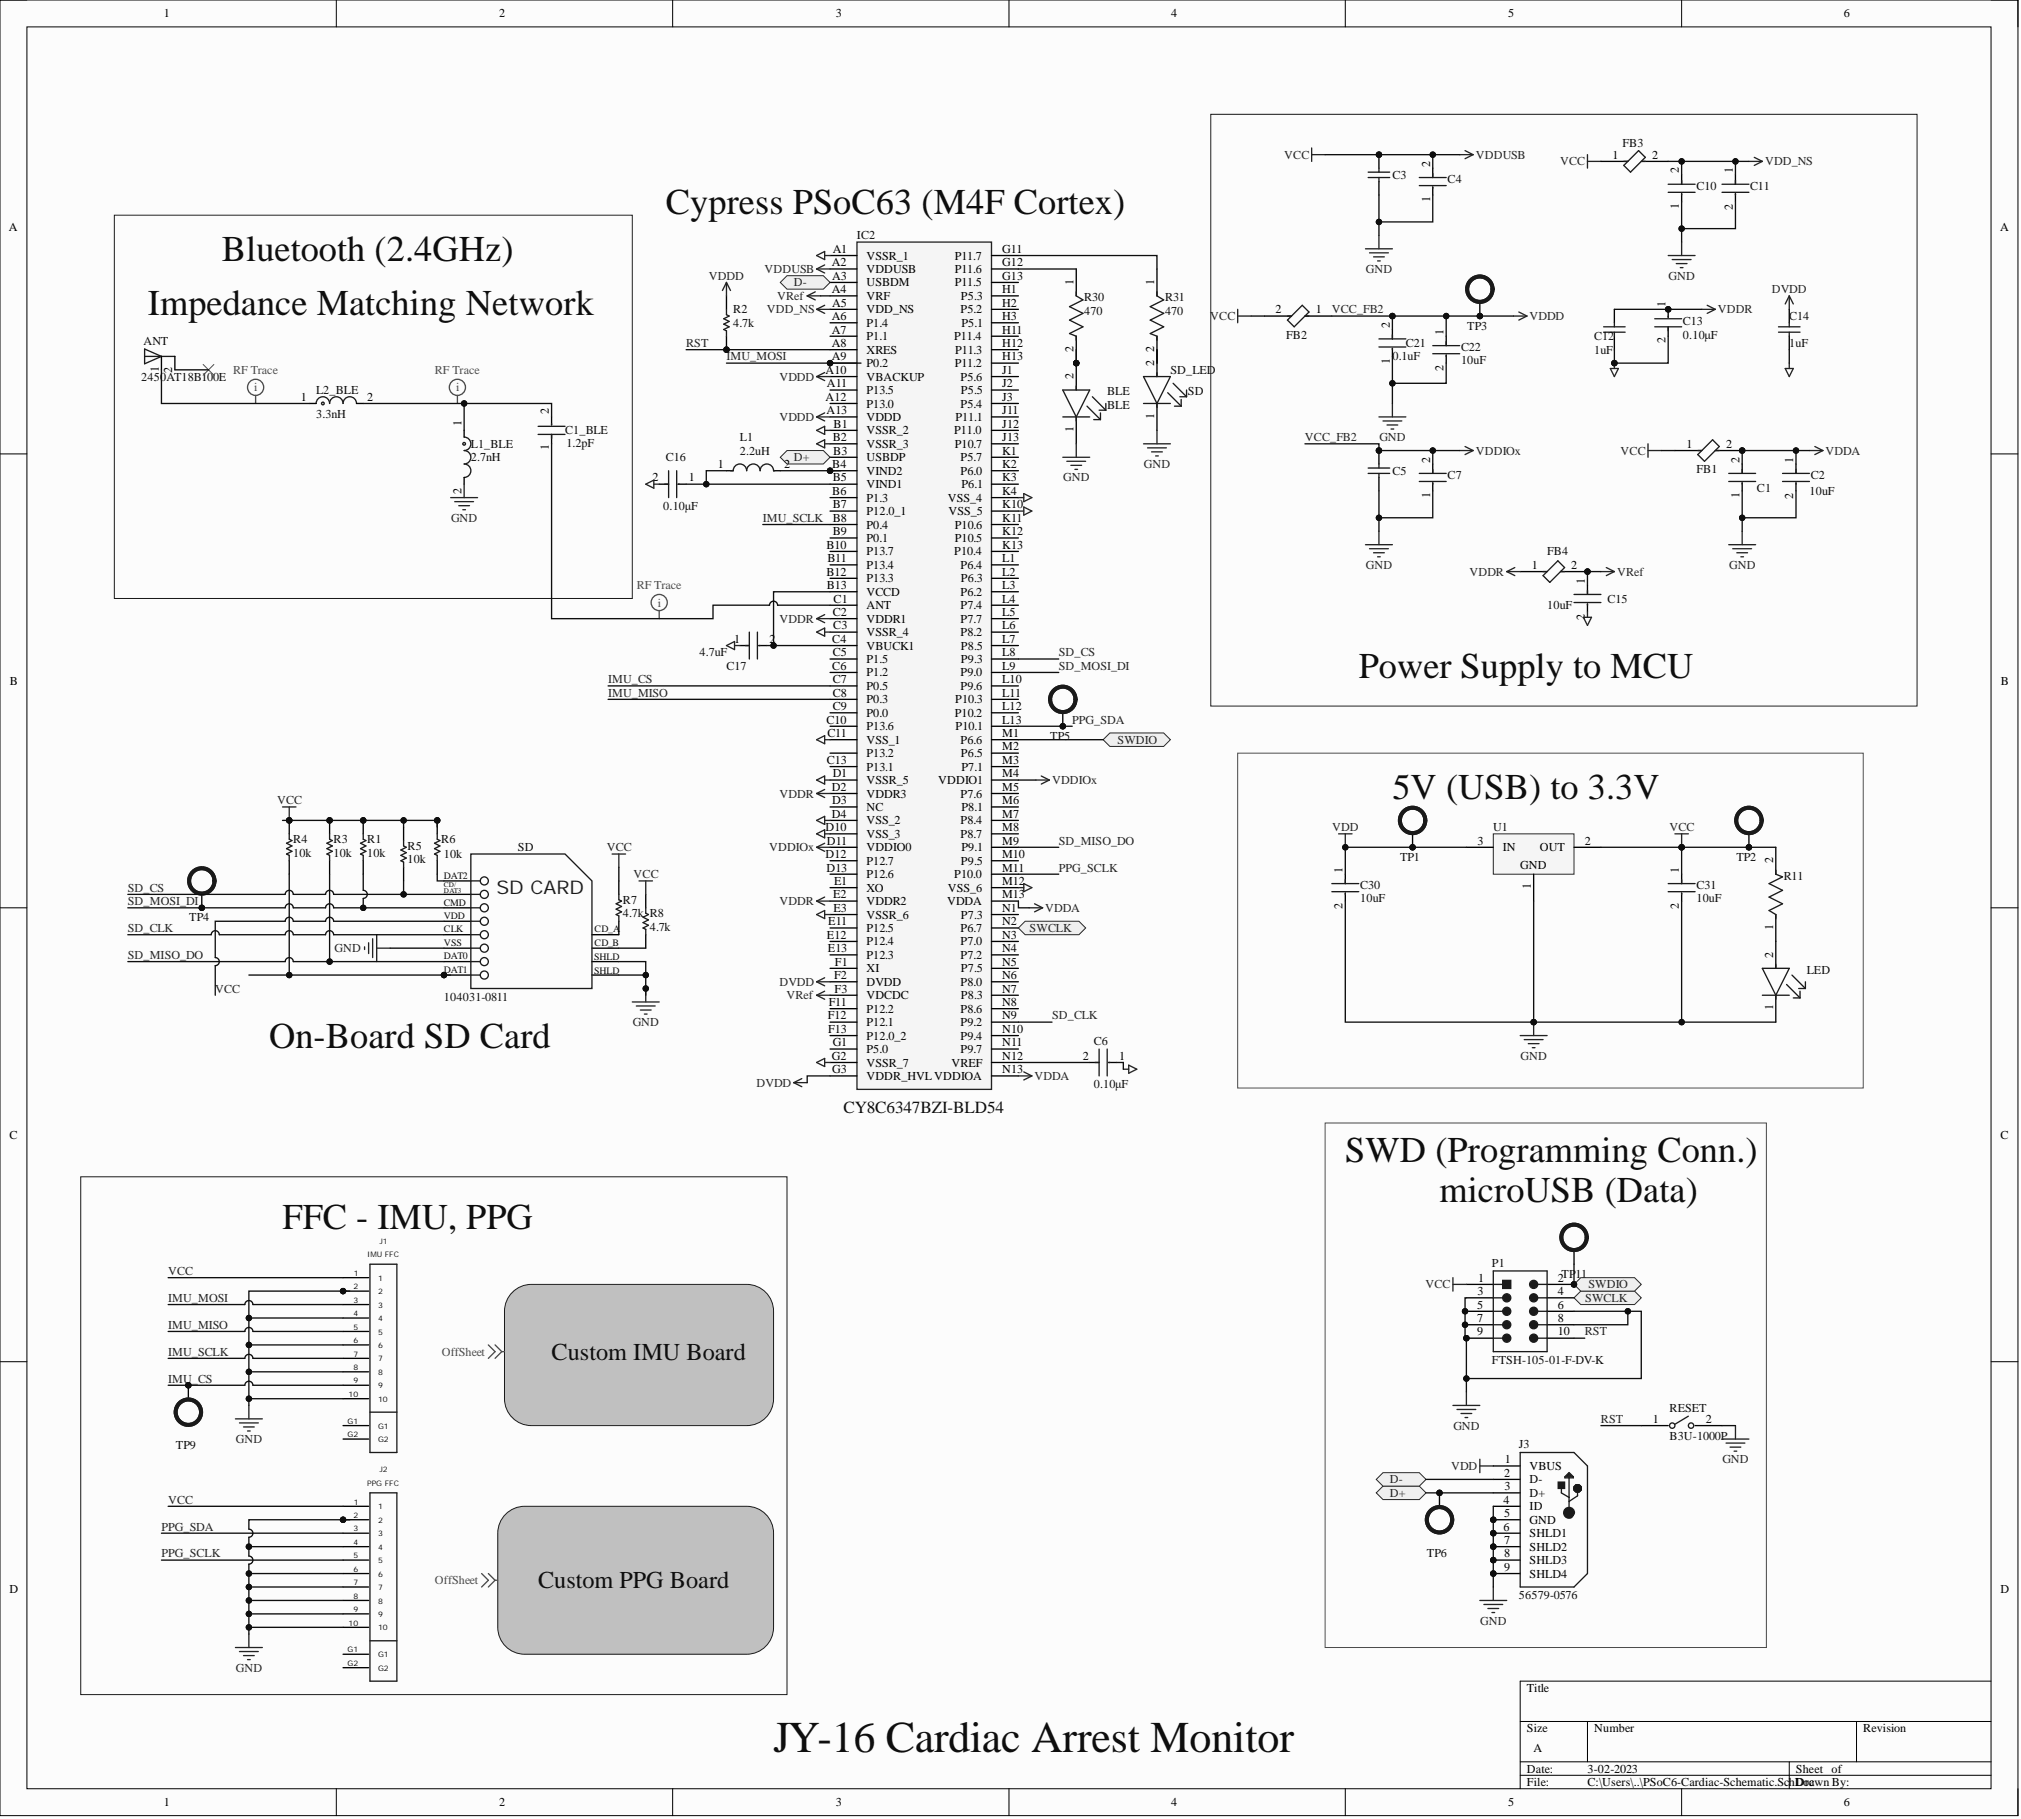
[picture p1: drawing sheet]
<svg xmlns="http://www.w3.org/2000/svg" width="381mm" height="343mm" viewBox="0 0 381 343" stroke-linecap="round" stroke-linejoin="round" font-family="sans-serif">
<defs><g id="words">
<text font-size="8.3" fill="#0e0e0e" x="145.8" y="330.3">JY-16 Cardiac Arrest Monitor</text>
<g font-size="6.8" fill="#0e0e0e">
<text x="125.5" y="40.3">Cypress PSoC63 (M4F Cortex)</text>
<text x="41.8" y="49.2">Bluetooth (2.4GHz)</text>
<text x="27.9" y="59.3">Impedance Matching Network</text>
<text x="256.2" y="127.8">Power Supply to MCU</text>
<text x="262.5" y="150.6">5V (USB) to 3.3V</text>
<text x="50.7" y="197.5">On-Board SD Card</text>
<text x="253.6" y="219">SWD (Programming Conn.)</text>
<text x="271.4" y="226.7">microUSB (Data)</text>
<text x="53.3" y="231.7">FFC - IMU, PPG</text>
</g>
<g font-size="4.6" fill="#0e0e0e">
<text x="104" y="256.3">Custom IMU Board</text>
<text x="101.4" y="299.4">Custom PPG Board</text>
</g>
<text font-size="3.5" fill="#1c1c1c" x="93.6" y="168.6">SD CARD</text>
<text font-size="3.2" fill="#0e0e0e" x="159" y="209.8">CY8C6347BZI-BLD54</text>
<g font-size="2.3">
<text x="30.9" y="3.3">1</text>
<text x="94.1" y="3.3">2</text>
<text x="157.6" y="3.3">3</text>
<text x="220.8" y="3.3">4</text>
<text x="284.3" y="3.3">5</text>
<text x="347.6" y="3.3">6</text>
<text x="304" y="29.9">1</text>
<text x="311.4" y="29.9">2</text>
<text x="269.6" y="31.4" transform="rotate(-90 269.6 31.4)">2</text>
<text x="316.5" y="32.7" transform="rotate(-90 316.5 32.7)">2</text>
<text x="326.7" y="32.7" transform="rotate(-90 326.7 32.7)">1</text>
<text x="269.6" y="38.1" transform="rotate(-90 269.6 38.1)">1</text>
<text x="316.5" y="39.4" transform="rotate(-90 316.5 39.4)">1</text>
<text x="326.7" y="39.6" transform="rotate(-90 326.7 39.6)">2</text>
<text x="1.7" y="43.5">A</text>
<text x="157" y="47.7">A1</text>
<text x="188.9" y="47.7">G11</text>
<text x="377" y="43.5">A</text>
<text x="156.8" y="50.2">A2</text>
<text x="156.9" y="52.7">A3</text>
<text x="163.3" y="48.9">VSSR_1</text>
<text x="163.3" y="51.5">VDDUSB</text>
<text x="180" y="48.9">P11.7</text>
<text x="180" y="51.5">P11.6</text>
<text x="188.9" y="50.2">G12</text>
<text x="188.9" y="52.7">G13</text>
<text x="202.4" y="53.7" transform="rotate(-90 202.4 53.7)">1</text>
<text x="217.6" y="53.7" transform="rotate(-90 217.6 53.7)">1</text>
<text x="156.8" y="55.3">A4</text>
<text x="156.9" y="57.8">A5</text>
<text x="163.3" y="54">USBDM</text>
<text x="163.3" y="56.5">VRF</text>
<text x="163.3" y="59.1">VDD_NS</text>
<text x="180" y="54">P11.5</text>
<text x="181.1" y="59.1">P5.2</text>
<text x="181.2" y="56.5">P5.3</text>
<text x="188.9" y="55.3">H1</text>
<text x="188.9" y="57.8">H2</text>
<text x="240.4" y="59.1">2</text>
<text x="248" y="59.1">1</text>
<text x="314" y="57.8" transform="rotate(-90 314 57.8)">1</text>
<text x="156.8" y="60.3">A6</text>
<text x="156.8" y="62.9">A7</text>
<text x="156.8" y="65.4">A8</text>
<text x="163.3" y="61.6">P1.4</text>
<text x="163.3" y="64.1">P1.1</text>
<text x="179.9" y="64.1">P11.4</text>
<text x="181.3" y="61.6">P5.1</text>
<text x="188.9" y="60.3">H3</text>
<text x="188.9" y="62.9">H11</text>
<text x="188.9" y="65.4">H12</text>
<text x="262" y="61.9" transform="rotate(-90 262 61.9)">2</text>
<text x="272.1" y="63.1" transform="rotate(-90 272.1 63.1)">1</text>
<text x="314" y="64.7" transform="rotate(-90 314 64.7)">2</text>
<text x="29.9" y="70.1" transform="rotate(-90 29.9 70.1)">1</text>
<text x="32.5" y="70.2" transform="rotate(-90 32.5 70.2)">2</text>
<text x="155.6" y="70.5">A10</text>
<text x="156.8" y="67.9">A9</text>
<text x="163.3" y="66.7">XRES</text>
<text x="163.3" y="69.2">P0.2</text>
<text x="163.3" y="71.7">VBACKUP</text>
<text x="180" y="69.2">P11.2</text>
<text x="180.1" y="66.7">P11.3</text>
<text x="181.1" y="71.7">P5.6</text>
<text x="188.9" y="67.9">H13</text>
<text x="188.9" y="70.5">J1</text>
<text x="202.4" y="71.5" transform="rotate(-90 202.4 71.5)">2</text>
<text x="202.4" y="66.4" transform="rotate(-90 202.4 66.4)">2</text>
<text x="217.6" y="69" transform="rotate(-90 217.6 69)">2</text>
<text x="217.6" y="66.4" transform="rotate(-90 217.6 66.4)">2</text>
<text x="262" y="68.5" transform="rotate(-90 262 68.5)">1</text>
<text x="272.1" y="70" transform="rotate(-90 272.1 70)">2</text>
<text x="56.7" y="75.6">1</text>
<text x="69.2" y="75.6">2</text>
<text x="155.6" y="75.6">A12</text>
<text x="155.9" y="73">A11</text>
<text x="163.3" y="74.3">P13.5</text>
<text x="163.3" y="76.8">P13.0</text>
<text x="181.1" y="76.8">P5.4</text>
<text x="181.2" y="74.3">P5.5</text>
<text x="188.9" y="73">J2</text>
<text x="188.9" y="75.6">J3</text>
<text x="87" y="80.4" transform="rotate(-90 87 80.4)">1</text>
<text x="103.5" y="78.1" transform="rotate(-90 103.5 78.1)">2</text>
<text x="155.8" y="78.1">A13</text>
<text x="157" y="83.2">B2</text>
<text x="157.2" y="80.6">B1</text>
<text x="163.3" y="79.4">VDDD</text>
<text x="163.3" y="81.9">VSSR_2</text>
<text x="179.9" y="81.9">P11.0</text>
<text x="180.2" y="79.4">P11.1</text>
<text x="188.9" y="78.1">J11</text>
<text x="188.9" y="80.6">J12</text>
<text x="188.9" y="83.2">J13</text>
<text x="202.4" y="81.5" transform="rotate(-90 202.4 81.5)">1</text>
<text x="217.6" y="78.9" transform="rotate(-90 217.6 78.9)">1</text>
<text x="103.5" y="84.8" transform="rotate(-90 103.5 84.8)">1</text>
<text x="135.3" y="88.2">1</text>
<text x="147.9" y="88.2">2</text>
<text x="156.9" y="88.2">B4</text>
<text x="157.1" y="85.7">B3</text>
<text x="163.3" y="84.4">VSSR_3</text>
<text x="163.3" y="87">USBDP</text>
<text x="163.3" y="89.5">VIND2</text>
<text x="180" y="84.4">P10.7</text>
<text x="181.1" y="87">P5.7</text>
<text x="181.1" y="89.5">P6.0</text>
<text x="188.9" y="85.7">K1</text>
<text x="188.9" y="88.2">K2</text>
<text x="269.6" y="87.2" transform="rotate(-90 269.6 87.2)">2</text>
<text x="318" y="84.4">1</text>
<text x="325.4" y="84.4">2</text>
<text x="327.9" y="87.2" transform="rotate(-90 327.9 87.2)">2</text>
<text x="338.1" y="87.2" transform="rotate(-90 338.1 87.2)">1</text>
<text x="87" y="93" transform="rotate(-90 87 93)">2</text>
<text x="123" y="90.8">2</text>
<text x="129.9" y="90.8">1</text>
<text x="156.9" y="93.3">B6</text>
<text x="157" y="90.8">B5</text>
<text x="157" y="95.8">B7</text>
<text x="163.3" y="92">VIND1</text>
<text x="163.3" y="94.6">P1.3</text>
<text x="178.7" y="94.6">VSS_4</text>
<text x="181.3" y="92">P6.1</text>
<text x="188.9" y="90.8">K3</text>
<text x="188.9" y="93.3">K4</text>
<text x="188.9" y="95.8">K10</text>
<text x="269.6" y="93.9" transform="rotate(-90 269.6 93.9)">1</text>
<text x="327.9" y="93.9" transform="rotate(-90 327.9 93.9)">1</text>
<text x="338.1" y="94.1" transform="rotate(-90 338.1 94.1)">2</text>
<text x="157" y="98.4">B8</text>
<text x="157" y="100.9">B9</text>
<text x="163.3" y="97.1">P12.0_1</text>
<text x="163.3" y="99.6">P0.4</text>
<text x="178.8" y="97.1">VSS_5</text>
<text x="180" y="99.6">P10.6</text>
<text x="188.9" y="98.4">K11</text>
<text x="188.9" y="100.9">K12</text>
<text x="155.8" y="103.4">B10</text>
<text x="156" y="106">B11</text>
<text x="163.3" y="102.2">P0.1</text>
<text x="163.3" y="104.7">P13.7</text>
<text x="163.3" y="107.2">P13.4</text>
<text x="179.9" y="104.7">P10.4</text>
<text x="180" y="102.2">P10.5</text>
<text x="181.1" y="107.2">P6.4</text>
<text x="188.9" y="103.4">K13</text>
<text x="188.9" y="106">L1</text>
<text x="288.8" y="107.2">1</text>
<text x="296.2" y="107.2">2</text>
<text x="155.8" y="108.5">B12</text>
<text x="155.9" y="111">B13</text>
<text x="157.2" y="113.6">C1</text>
<text x="163.3" y="109.8">P13.3</text>
<text x="163.3" y="112.3">VCCD</text>
<text x="181.1" y="112.3">P6.2</text>
<text x="181.2" y="109.8">P6.3</text>
<text x="188.9" y="108.5">L2</text>
<text x="188.9" y="111">L3</text>
<text x="188.9" y="113.6">L4</text>
<text x="298.8" y="110" transform="rotate(-90 298.8 110)">1</text>
<text x="157" y="116.1">C2</text>
<text x="157.1" y="118.7">C3</text>
<text x="163.3" y="114.8">ANT</text>
<text x="163.3" y="117.4">VDDR1</text>
<text x="163.3" y="119.9">VSSR_4</text>
<text x="181.1" y="114.8">P7.4</text>
<text x="181.1" y="117.4">P7.7</text>
<text x="181.1" y="119.9">P8.2</text>
<text x="188.9" y="116.1">L5</text>
<text x="188.9" y="118.7">L6</text>
<text x="298.8" y="116.9" transform="rotate(-90 298.8 116.9)">2</text>
<text x="138.4" y="121.2">1</text>
<text x="145.1" y="121.2">2</text>
<text x="156.9" y="121.2">C4</text>
<text x="157" y="123.7">C5</text>
<text x="163.3" y="122.5">VBUCK1</text>
<text x="163.3" y="125">P1.5</text>
<text x="181.2" y="122.5">P8.5</text>
<text x="181.2" y="125">P9.3</text>
<text x="188.9" y="121.2">L7</text>
<text x="188.9" y="123.7">L8</text>
<text x="1.9" y="129.1">B</text>
<text x="156.9" y="126.3">C6</text>
<text x="157" y="128.8">C7</text>
<text x="157" y="131.3">C8</text>
<text x="163.3" y="127.5">P1.2</text>
<text x="163.3" y="130.1">P0.5</text>
<text x="181.1" y="127.5">P9.0</text>
<text x="181.1" y="130.1">P9.6</text>
<text x="188.9" y="126.3">L9</text>
<text x="188.9" y="128.8">L10</text>
<text x="188.9" y="131.3">L11</text>
<text x="377.2" y="129.1">B</text>
<text x="155.8" y="136.4">C10</text>
<text x="157" y="133.9">C9</text>
<text x="163.3" y="132.6">P0.3</text>
<text x="163.3" y="135.1">P0.0</text>
<text x="163.3" y="137.7">P13.6</text>
<text x="180" y="135.1">P10.2</text>
<text x="180.1" y="132.6">P10.3</text>
<text x="180.2" y="137.7">P10.1</text>
<text x="188.9" y="133.9">L12</text>
<text x="188.9" y="136.4">L13</text>
<text x="156" y="138.9">C11</text>
<text x="163.3" y="140.2">VSS_1</text>
<text x="163.3" y="142.7">P13.2</text>
<text x="181.1" y="140.2">P6.6</text>
<text x="181.2" y="142.7">P6.5</text>
<text x="188.9" y="138.9">M1</text>
<text x="188.9" y="141.5">M2</text>
<text x="155.9" y="144">C13</text>
<text x="156.8" y="149.1">D2</text>
<text x="157" y="146.5">D1</text>
<text x="163.3" y="145.3">P13.1</text>
<text x="163.3" y="147.8">VSSR_5</text>
<text x="176.9" y="147.8">VDDIO1</text>
<text x="181.3" y="145.3">P7.1</text>
<text x="188.9" y="144">M3</text>
<text x="188.9" y="146.5">M4</text>
<text x="188.9" y="149.1">M5</text>
<text x="156.8" y="154.1">D4</text>
<text x="156.9" y="151.6">D3</text>
<text x="163.3" y="150.3">VDDR3</text>
<text x="163.3" y="152.9">NC</text>
<text x="163.3" y="155.4">VSS_2</text>
<text x="181.1" y="150.3">P7.6</text>
<text x="181.1" y="155.4">P8.4</text>
<text x="181.3" y="152.9">P8.1</text>
<text x="188.9" y="151.6">M6</text>
<text x="188.9" y="154.1">M7</text>
<text x="155.6" y="156.7">D10</text>
<text x="155.6" y="161.8">D12</text>
<text x="155.9" y="159.2">D11</text>
<text x="163.3" y="157.9">VSS_3</text>
<text x="163.3" y="160.5">VDDIO0</text>
<text x="181.1" y="157.9">P8.7</text>
<text x="181.3" y="160.5">P9.1</text>
<text x="188.9" y="156.7">M8</text>
<text x="188.9" y="159.2">M9</text>
<text x="188.9" y="161.8">M10</text>
<text x="278.6" y="159.2">3</text>
<text x="283.3" y="160.5">IN</text>
<text x="290.3" y="160.5">OUT</text>
<text x="298.8" y="159.2">2</text>
<text x="155.8" y="164.3">D13</text>
<text x="157.2" y="166.8">E1</text>
<text x="163.3" y="163">P12.7</text>
<text x="163.3" y="165.6">P12.6</text>
<text x="179.9" y="165.6">P10.0</text>
<text x="181.2" y="163">P9.5</text>
<text x="188.9" y="164.3">M11</text>
<text x="188.9" y="166.8">M12</text>
<text x="253.1" y="164.5" transform="rotate(-90 253.1 164.5)">1</text>
<text x="286.6" y="163.8">GND</text>
<text x="288.6" y="167.7" transform="rotate(-90 288.6 167.7)">1</text>
<text x="316.5" y="164.5" transform="rotate(-90 316.5 164.5)">1</text>
<text x="334.3" y="162.8" transform="rotate(-90 334.3 162.8)">2</text>
<text x="157.1" y="169.4">E2</text>
<text x="157.2" y="171.9">E3</text>
<text x="163.3" y="168.1">XO</text>
<text x="163.3" y="170.6">VDDR2</text>
<text x="163.3" y="173.2">VSSR_6</text>
<text x="178.5" y="170.6">VDDA</text>
<text x="178.7" y="168.1">VSS_6</text>
<text x="181.2" y="173.2">P7.3</text>
<text x="188.9" y="169.4">M13</text>
<text x="188.9" y="171.9">N1</text>
<text x="253.1" y="171.4" transform="rotate(-90 253.1 171.4)">2</text>
<text x="316.5" y="171.4" transform="rotate(-90 316.5 171.4)">2</text>
<text x="155.9" y="177">E12</text>
<text x="156.1" y="179.5">E13</text>
<text x="156.1" y="174.4">E11</text>
<text x="163.3" y="175.7">P12.5</text>
<text x="163.3" y="178.2">P12.4</text>
<text x="181.1" y="175.7">P6.7</text>
<text x="181.1" y="178.2">P7.0</text>
<text x="188.9" y="174.4">N2</text>
<text x="188.9" y="177">N3</text>
<text x="188.9" y="179.5">N4</text>
<text x="334.3" y="175.3" transform="rotate(-90 334.3 175.3)">1</text>
<text x="157.2" y="184.6">F2</text>
<text x="157.4" y="182">F1</text>
<text x="163.3" y="180.8">P12.3</text>
<text x="163.3" y="183.3">XI</text>
<text x="163.3" y="185.8">DVDD</text>
<text x="181.1" y="180.8">P7.2</text>
<text x="181.1" y="185.8">P8.0</text>
<text x="181.2" y="183.3">P7.5</text>
<text x="188.9" y="182">N5</text>
<text x="188.9" y="184.6">N6</text>
<text x="334.3" y="180.5" transform="rotate(-90 334.3 180.5)">2</text>
<text x="156.2" y="189.6">F11</text>
<text x="157.3" y="187.1">F3</text>
<text x="163.3" y="188.4">VDCDC</text>
<text x="163.3" y="190.9">P12.2</text>
<text x="181.1" y="190.9">P8.6</text>
<text x="181.2" y="188.4">P8.3</text>
<text x="188.9" y="187.1">N7</text>
<text x="188.9" y="189.6">N8</text>
<text x="334.3" y="190.5" transform="rotate(-90 334.3 190.5)">1</text>
<text x="156.1" y="192.2">F12</text>
<text x="156.1" y="194.7">F13</text>
<text x="157" y="197.2">G1</text>
<text x="163.3" y="193.4">P12.1</text>
<text x="163.3" y="196">P12.0_2</text>
<text x="181.1" y="193.4">P9.2</text>
<text x="181.1" y="196">P9.4</text>
<text x="188.9" y="192.2">N9</text>
<text x="188.9" y="194.7">N10</text>
<text x="188.9" y="197.2">N11</text>
<text x="156.8" y="199.8">G2</text>
<text x="156.9" y="202.3">G3</text>
<text x="163.3" y="198.5">P5.0</text>
<text x="163.3" y="201">VSSR_7</text>
<text x="163.3" y="203.6">VDDR_HVLVDDIOA</text>
<text x="179.4" y="201">VREF</text>
<text x="181.1" y="198.5">P9.7</text>
<text x="188.9" y="199.8">N12</text>
<text x="188.9" y="202.3">N13</text>
<text x="204.2" y="199.8">2</text>
<text x="211" y="199.8">1</text>
<text x="1.8" y="214.7">C</text>
<text x="377.1" y="214.7">C</text>
<text x="278.6" y="244.1">3</text>
<text x="278.6" y="241.6">1</text>
<text x="293.7" y="241.6">2</text>
<text x="293.7" y="244.1">4</text>
<text x="278.5" y="246.7">5</text>
<text x="278.5" y="249.2">7</text>
<text x="278.5" y="251.8">9</text>
<text x="293.7" y="246.7">6</text>
<text x="293.7" y="249.2">8</text>
<text x="293.7" y="251.8">10</text>
<text x="311.6" y="268.2">1</text>
<text x="321.6" y="268.2">2</text>
<text x="283.7" y="275.8">1</text>
<text x="283.5" y="278.4">2</text>
<text x="283.6" y="280.9">3</text>
<text x="288.4" y="277.1">VBUS</text>
<text x="288.4" y="279.6">D-</text>
<text x="283.5" y="283.4">4</text>
<text x="283.5" y="286">5</text>
<text x="288.4" y="282.2">D+</text>
<text x="288.4" y="284.7">ID</text>
<text x="288.4" y="287.2">GND</text>
<text x="283.5" y="288.5">6</text>
<text x="283.5" y="291.1">7</text>
<text x="283.5" y="293.6">8</text>
<text x="288.4" y="289.8">SHLD1</text>
<text x="288.4" y="292.3">SHLD2</text>
<text x="283.5" y="296.1">9</text>
<text x="288.4" y="294.9">SHLD3</text>
<text x="288.4" y="297.4">SHLD4</text>
<text x="1.8" y="300.3">D</text>
<text x="377.1" y="300.3">D</text>
<text x="287.9" y="318.9">Title</text>
<text x="287.9" y="326.5">Size</text>
<text x="300.5" y="326.5">Number</text>
<text x="351.3" y="326.5">Revision</text>
<text x="287.9" y="334.2">Date:</text>
<text x="289.1" y="330.3">A</text>
<text x="299.3" y="334.2">3-02-2023</text>
<text x="338.6" y="334.2">Sheet of</text>
<text x="30.9" y="340.5">1</text>
<text x="94.1" y="340.5">2</text>
<text x="157.6" y="340.5">3</text>
<text x="220.8" y="340.5">4</text>
<text x="284.3" y="340.5">5</text>
<text x="287.9" y="336.7">File:</text>
<text x="299.3" y="336.7">C:\Users\..\PSoC6-Cardiac-Schematic.SchDorawn By:</text>
<text x="341.1" y="336.7">c</text>
<text x="347.6" y="340.5">6</text>
</g>
<g font-size="2.3" fill="#262626">
<text x="242.1" y="29.9">VCC</text>
<text x="278.2" y="29.9">VDDUSB</text>
<text x="294.1" y="31.2">VCC</text>
<text x="332.7" y="31.2">VDD_NS</text>
<text x="133.7" y="52.7">VDDD</text>
<text x="144.1" y="51.5">VDDUSB</text>
<text x="257.5" y="51.5">GND</text>
<text x="314.6" y="52.7">GND</text>
<text x="144.6" y="59.1">VDD_NS</text>
<text x="146.5" y="56.5">VRef</text>
<text x="149.6" y="54">D-</text>
<text x="251.1" y="59.1">VCC_FB2</text>
<text x="323.9" y="59.1">VDDR</text>
<text x="334" y="55.3">DVDD</text>
<text x="129.3" y="65.4">RST</text>
<text x="228.2" y="60.3">VCC</text>
<text x="288.4" y="60.3">VDDD</text>
<text x="137" y="67.9">IMU_MOSI</text>
<text x="146.9" y="71.7">VDDD</text>
<text x="146.9" y="79.4">VDDD</text>
<text x="246" y="83.2">VCC_FB2</text>
<text x="260" y="83.2">GND</text>
<text x="149.6" y="87">D+</text>
<text x="215.7" y="88.2">GND</text>
<text x="278.2" y="85.7">VDDIOx</text>
<text x="305.5" y="85.7">VCC</text>
<text x="344.2" y="85.7">VDDA</text>
<text x="200.4" y="90.8">GND</text>
<text x="85" y="98.4">GND</text>
<text x="143.8" y="98.4">IMU_SCLK</text>
<text x="257.5" y="107.2">GND</text>
<text x="326" y="107.2">GND</text>
<text x="277" y="108.5">VDDR</text>
<text x="304.8" y="108.5">VRef</text>
<text x="146.9" y="117.4">VDDR</text>
<text x="199.6" y="123.7">SD_CS</text>
<text x="114.6" y="131.3">IMU_MISO</text>
<text x="114.6" y="128.8">IMU_CS</text>
<text x="199.6" y="126.3">SD_MOSI_DI</text>
<text x="202.1" y="136.4">PPG_SDA</text>
<text x="210.7" y="140.2">SWDIO</text>
<text x="198.3" y="147.8">VDDIOx</text>
<text x="52.2" y="151.6">VCC</text>
<text x="146.9" y="150.3">VDDR</text>
<text x="114.4" y="160.5">VCC</text>
<text x="145" y="160.5">VDDIOx</text>
<text x="199.6" y="159.2">SD_MISO_DO</text>
<text x="251.2" y="156.7">VDD</text>
<text x="314.7" y="156.7">VCC</text>
<text x="119.5" y="165.6">VCC</text>
<text x="199.6" y="164.3">PPG_SCLK</text>
<text x="24.1" y="168.1">SD_CS</text>
<text x="24.1" y="170.6">SD_MOSI_DI</text>
<text x="146.9" y="170.6">VDDR</text>
<text x="197.1" y="171.9">VDDA</text>
<text x="24.1" y="175.7">SD_CLK</text>
<text x="63.1" y="179.5">GND</text>
<text x="194.1" y="175.7">SWCLK</text>
<text x="24.1" y="180.8">SD_MISO_DO</text>
<text x="146.9" y="185.8">DVDD</text>
<text x="40.6" y="187.1">VCC</text>
<text x="148.3" y="188.4">VRef</text>
<text x="119.3" y="193.4">GND</text>
<text x="198.3" y="192.2">SD_CLK</text>
<text x="195" y="203.6">VDDA</text>
<text x="286.7" y="199.8">GND</text>
<text x="142.6" y="204.9">DVDD</text>
<text x="31.7" y="240.3">VCC</text>
<text x="31.7" y="245.4">IMU_MOSI</text>
<text x="268.8" y="242.9">VCC</text>
<text x="298.8" y="245.4">SWCLK</text>
<text x="299.4" y="242.9">SWDIO</text>
<text x="31.7" y="250.5">IMU_MISO</text>
<text x="298.8" y="251.8">RST</text>
<text x="31.7" y="255.6">IMU_SCLK</text>
<text x="31.7" y="260.6">IMU_CS</text>
<text x="274" y="269.5">GND</text>
<text x="301.8" y="268.2">RST</text>
<text x="44.5" y="272">GND</text>
<text x="324.7" y="275.8">GND</text>
<text x="262" y="279.6">D-</text>
<text x="273.6" y="277.1">VDD</text>
<text x="31.7" y="283.4">VCC</text>
<text x="262" y="282.2">D+</text>
<text x="30.4" y="288.5">PPG_SDA</text>
<text x="30.4" y="293.6">PPG_SCLK</text>
<text x="279.1" y="306.3">GND</text>
<text x="44.5" y="315.1">GND</text>
</g>
<g font-size="2.3" fill="#0e0e0e">
<text x="305.9" y="27.6">FB3</text>
<text x="262.5" y="33.7">C3</text>
<text x="272.9" y="34.5">C4</text>
<text x="319.8" y="35.7">C10</text>
<text x="330" y="35.7">C11</text>
<text x="161.6" y="45.1">IC2</text>
<text x="138.2" y="59.1">R2</text>
<text x="204.4" y="56.8">R30</text>
<text x="204.4" y="59.3">470</text>
<text x="219.6" y="56.8">R31</text>
<text x="219.6" y="59.3">470</text>
<text x="27.1" y="65.1">ANT</text>
<text x="138.2" y="61.6">4.7k</text>
<text x="242.5" y="63.9">FB2</text>
<text x="265" y="65.4">C21</text>
<text x="276.6" y="62.1">TP3</text>
<text x="300.5" y="64.1">C12</text>
<text x="317.3" y="63.9">0.10μF</text>
<text x="317.3" y="61.4">C13</text>
<text x="337.3" y="65.4">1uF</text>
<text x="337.3" y="60.3">C14</text>
<text x="26.6" y="71.7">2450AT18B100E</text>
<text x="220.6" y="70.5">SD_LED</text>
<text x="262.5" y="67.9">0.1uF</text>
<text x="275.4" y="66.2">C22</text>
<text x="275.4" y="68.7">10uF</text>
<text x="300.5" y="66.7">1uF</text>
<text x="59.6" y="74.3">L2_BLE</text>
<text x="208.7" y="74.5">BLE</text>
<text x="208.7" y="77.1">BLE</text>
<text x="223.9" y="74.5">SD</text>
<text x="59.6" y="78.8">3.3nH</text>
<text x="106.5" y="81.9">C1_BLE</text>
<text x="139.5" y="83.2">L1</text>
<text x="88.8" y="84.4">L1_BLE</text>
<text x="88.8" y="87">2.7nH</text>
<text x="106.8" y="84.2">1.2pF</text>
<text x="125.5" y="87">C16</text>
<text x="139.5" y="85.7">2.2uH</text>
<text x="262.5" y="89.5">C5</text>
<text x="319.8" y="89.2">FB1</text>
<text x="272.9" y="90.3">C7</text>
<text x="331.2" y="92.8">C1</text>
<text x="341.1" y="93.3">10uF</text>
<text x="341.4" y="90.3">C2</text>
<text x="125" y="96.1">0.10μF</text>
<text x="291.7" y="104.7">FB4</text>
<text x="303.1" y="113.6">C15</text>
<text x="291.7" y="114.8">10uF</text>
<text x="131.9" y="123.7">4.7uF</text>
<text x="137" y="126.3">C17</text>
<text x="198" y="139.4">TP5</text>
<text x="55.3" y="159">R4</text>
<text x="55.3" y="161.5">10k</text>
<text x="62.9" y="159">R3</text>
<text x="62.9" y="161.5">10k</text>
<text x="69.2" y="159">R1</text>
<text x="69.2" y="161.5">10k</text>
<text x="76.8" y="160.2">R5</text>
<text x="83.2" y="159">R6</text>
<text x="83.7" y="161.8">10k</text>
<text x="97.6" y="160.5">SD</text>
<text x="281.5" y="156.7">U1</text>
<text x="76.8" y="162.8">10k</text>
<text x="256.4" y="167.6">C30</text>
<text x="263.9" y="162.3">TP1</text>
<text x="319.8" y="167.6">C31</text>
<text x="327.3" y="162.3">TP2</text>
<text x="336.3" y="165.8">R11</text>
<text x="35.7" y="173.7">TP4</text>
<text x="117.4" y="170.4">R7</text>
<text x="117.4" y="172.9">4.7k R8</text>
<text x="256.4" y="170.1">10uF</text>
<text x="319.8" y="170.1">10uF</text>
<text x="122.5" y="175.4">4.7k</text>
<text x="340.6" y="183.6">LED</text>
<text x="83.7" y="188.6">104031-0811</text>
<text x="206.2" y="197">C6</text>
<text x="206.2" y="205.1">0.10μF</text>
<text x="281.3" y="238.8">P1</text>
<text x="294.4" y="240.9">TP11</text>
<text x="281.3" y="257.1">FTSH-105-01-F-DV-K</text>
<text x="314.7" y="266.2">RESET</text>
<text x="33.1" y="273.1">TP9</text>
<text x="286.3" y="273.1">J3</text>
<text x="314.7" y="271.5">B3U-1000P</text>
<text x="269" y="293.4">TP6</text>
<text x="286.3" y="301.4">56579-0576</text>
</g>
<g font-size="2.3" fill="#4c4c4c">
<text x="44" y="70.5">RF Trace</text>
<text x="82" y="70.5">RF Trace</text>
<text x="47.9" y="73.8">i</text>
<text x="86" y="73.8">i</text>
<text x="120" y="111">RF Trace</text>
<text x="124" y="114.3">i</text>
<text x="83.3" y="255.6">OffSheet</text>
<text x="82" y="298.7">OffSheet</text>
</g>
<g font-size="1.9" fill="#0e0e0e">
<text x="83.7" y="165.6">DAT2</text>
<text x="83.7" y="170.7">CMD</text>
<text x="83.7" y="173.2">VDD</text>
<text x="83.7" y="175.8">CLK</text>
<text x="83.7" y="178.3">VSS</text>
<text x="112.1" y="175.8">CD_A</text>
<text x="112.1" y="178.3">CD_B</text>
<text x="83.7" y="180.9">DAT0</text>
<text x="83.7" y="183.4">DAT1</text>
<text x="112" y="181">SHLD</text>
<text x="112" y="183.6">SHLD</text>
</g>
<g font-size="1.4" fill="#0e0e0e">
<text x="83.7" y="167.2">CD/</text>
<text x="83.7" y="168.3">DAT3</text>
<text x="69.2" y="237">IMU FFC</text>
<text x="71.5" y="234.4">J1</text>
<text x="69.2" y="280.1">PPG FFC</text>
<text x="71.5" y="277.5">J2</text>
</g>
<g font-size="1.4">
<text x="66.6" y="243.1">2</text>
<text x="66.6" y="245.6">3</text>
<text x="66.7" y="240.5">1</text>
<text x="71.3" y="241.4">1</text>
<text x="71.3" y="244">2</text>
<text x="66.6" y="248.1">4</text>
<text x="66.6" y="250.7">5</text>
<text x="71.3" y="246.5">3</text>
<text x="71.3" y="249.1">4</text>
<text x="71.3" y="251.6">5</text>
<text x="66.6" y="253.2">6</text>
<text x="66.6" y="255.7">7</text>
<text x="71.3" y="254.1">6</text>
<text x="71.3" y="256.7">7</text>
<text x="65.7" y="263.3">10</text>
<text x="66.6" y="258.3">8</text>
<text x="66.6" y="260.8">9</text>
<text x="71.3" y="259.2">8</text>
<text x="71.3" y="261.7">9</text>
<text x="65.5" y="268.4">G1</text>
<text x="71.3" y="264.3">10</text>
<text x="71.3" y="269.3">G1</text>
<text x="65.5" y="270.9">G2</text>
<text x="71.3" y="271.9">G2</text>
<text x="66.6" y="286.2">2</text>
<text x="66.7" y="283.6">1</text>
<text x="71.3" y="284.5">1</text>
<text x="71.3" y="287.1">2</text>
<text x="66.6" y="288.7">3</text>
<text x="66.6" y="291.2">4</text>
<text x="66.6" y="293.8">5</text>
<text x="71.3" y="289.6">3</text>
<text x="71.3" y="292.2">4</text>
<text x="66.6" y="296.3">6</text>
<text x="66.6" y="298.8">7</text>
<text x="71.3" y="294.7">5</text>
<text x="71.3" y="297.2">6</text>
<text x="71.3" y="299.8">7</text>
<text x="66.6" y="301.4">8</text>
<text x="66.6" y="303.9">9</text>
<text x="71.3" y="302.3">8</text>
<text x="71.3" y="304.8">9</text>
<text x="65.5" y="311.5">G1</text>
<text x="65.7" y="306.4">10</text>
<text x="71.3" y="307.4">10</text>
<text x="65.5" y="314">G2</text>
<text x="71.3" y="312.4">G1</text>
<text x="71.3" y="315">G2</text>
</g>
</g></defs>
<path d="M0 0h380.4v342.3h-380.4z" fill-rule="evenodd" fill="#fcfcfc"/>
<path d="M0 0h380.4v342.3h-380.4z" fill="none" stroke="#000" stroke-width=".19"/>
<path d="M5.1 5.1h370.3v332.1h-370.3z" fill-rule="evenodd" fill="#fcfcfc"/>
<g fill="none" stroke="#000" stroke-width=".19">
<path d="M0 0h5.1M63.4 0v5.1M126.8 0v5.1M190.2 0v5.1M253.6 0v5.1M317 0v5.1M375.4 0h5v5.1M5.1 5.1h370.3v332.1h-370.3zM0 85.6h5.1M375.4 85.6h5M0 171.1h5.1M375.4 171.1h5"/>
<path d="M0 256.7h5.1M375.4 256.7h5M375.4 316.9h-88.8v20.3M63.4 337.2v5.1M126.8 337.2v5.1M190.2 337.2v5.1M253.6 337.2v5.1M286.6 324.5h88.8M286.6 332.1h88.8M286.6 334.7h88.8M299.3 324.5v7.6M317 337.2v5.1"/>
<path d="M337.3 332.1v5.1M350 324.5v7.6M380.4 337.2v5.1"/>
</g>
<path d="M233.3 142h118v63.1h-118z" fill="none" stroke="#4d4d4d" stroke-width=".19"/>
<circle cx="156.5" cy="68.5" r=".51" fill="#0e0e0e"/>
<circle cx="156.5" cy="68.5" r=".51" fill="none" stroke="#0e0e0e" stroke-width=".19"/>
<circle cx="156.5" cy="88.7" r=".51" fill="#0e0e0e"/>
<circle cx="156.5" cy="88.7" r=".51" fill="none" stroke="#0e0e0e" stroke-width=".19"/>
<path d="M161.6 45.6h25.3v159.8h-25.3z" fill-rule="evenodd" fill="#f5f5f5"/>
<path d="M161.6 45.6h25.3v159.8h-25.3z" fill="none" stroke="#262626" stroke-width=".25"/>
<path d="M156.5 48.2h5.1M156.5 50.7h5.1M156.5 53.2h5.1M156.5 55.8h5.1M156.5 58.3h5.1M156.5 60.8h5.1M156.5 63.4h5.1M156.5 65.9h5.1M156.5 68.5h5.1" fill="none" stroke="#000" stroke-width=".25"/>
<circle cx="156.5" cy="68.5" r=".51" fill="#0e0e0e"/>
<circle cx="156.5" cy="68.5" r=".51" fill="none" stroke="#0e0e0e" stroke-width=".19"/>
<path d="M156.5 71h5.1M156.5 73.5h5.1M156.5 76.1h5.1M156.5 78.6h5.1M156.5 81.1h5.1M156.5 83.7h5.1M156.5 86.2h5.1M156.5 88.7h5.1" fill="none" stroke="#000" stroke-width=".25"/>
<circle cx="156.5" cy="88.7" r=".51" fill="#0e0e0e"/>
<circle cx="156.5" cy="88.7" r=".51" fill="none" stroke="#0e0e0e" stroke-width=".19"/>
<g fill="none" stroke="#000" stroke-width=".25">
<path d="M186.9 48.2h5.1M186.9 50.7h5.1M186.9 53.2h5.1M186.9 55.8h5.1M186.9 58.3h5.1M186.9 60.8h5.1M186.9 63.4h5.1M186.9 65.9h5.1M186.9 68.5h5.1M186.9 71h5.1M186.9 73.5h5.1M186.9 76.1h5.1"/>
<path d="M186.9 78.6h5.1M124.3 91.3h1.7M127.8 91.3h1.5M156.5 91.3h5.1M156.5 93.8h5.1M156.5 96.3h5.1M156.5 98.9h5.1M186.9 91.3h5.1M186.9 93.8h5.1M186.9 96.3h5.1M186.9 98.9h5.1M186.9 81.1h5.1"/>
<path d="M186.9 83.7h5.1M186.9 86.2h5.1M186.9 88.7h5.1M156.5 101.4h5.1M156.5 103.9h5.1M156.5 106.5h5.1M156.5 109h5.1M156.5 111.6h5.1M156.5 114.1h5.1M156.5 116.6h5.1M156.5 119.2h5.1M186.9 101.4h5.1"/>
<path d="M186.9 103.9h5.1M186.9 106.5h5.1M186.9 109h5.1M186.9 111.6h5.1M186.9 114.1h5.1M186.9 116.6h5.1M186.9 119.2h5.1M139.5 121.7h1.8M143 121.7h1.6M156.5 121.7h5.1M156.5 124.2h5.1M156.5 126.8h5.1"/>
<path d="M156.5 129.3h5.1M156.5 131.8h5.1M156.5 134.4h5.1M156.5 136.9h5.1M156.5 139.4h5.1M186.9 121.7h5.1M186.9 124.2h5.1M186.9 126.8h5.1M186.9 129.3h5.1M186.9 131.8h5.1M186.9 134.4h5.1M186.9 136.9h5.1"/>
<path d="M186.9 139.4h5.1M156.5 142h5.1M156.5 144.5h5.1M156.5 147h5.1M156.5 149.6h5.1M156.5 152.1h5.1M156.5 154.7h5.1M156.5 157.2h5.1M156.5 159.7h5.1M186.9 142h5.1M186.9 144.5h5.1M186.9 147h5.1"/>
<path d="M186.9 149.6h5.1M186.9 152.1h5.1M186.9 154.7h5.1M186.9 157.2h5.1M186.9 159.7h5.1M156.5 162.3h5.1M156.5 164.8h5.1M156.5 167.3h5.1M156.5 169.9h5.1M156.5 172.4h5.1M156.5 174.9h5.1M156.5 177.5h5.1"/>
<path d="M186.9 162.3h5.1M186.9 164.8h5.1M186.9 167.3h5.1M186.9 169.9h5.1M186.9 172.4h5.1M186.9 174.9h5.1M186.9 177.5h5.1M156.5 180h5.1M156.5 182.5h5.1M156.5 185.1h5.1M156.5 187.6h5.1M156.5 190.1h5.1"/>
<path d="M156.5 192.7h5.1M156.5 195.2h5.1M156.5 197.8h5.1M186.9 180h5.1M186.9 182.5h5.1M186.9 185.1h5.1M186.9 187.6h5.1M186.9 190.1h5.1M186.9 192.7h5.1M186.9 195.2h5.1M186.9 197.8h5.1M156.5 200.3h5.1"/>
<path d="M156.5 202.8h5.1M186.9 200.3h5.1M186.9 202.8h5.1M205.4 200.3h1.8M209 200.3h1.5"/>
</g>
<g fill="none" stroke="#262626" stroke-width=".25">
<path d="M152.2 55.8l1.5 .7M152.2 55.8h2.5M153.7 55l-1.5 .8M153.9 50.7l1.6 .8M153.9 50.7h2.6M153.9 58.3l1.6 .8M153.9 58.3h2.6M153.9 48.2l1.6-.8v1.5zM155.5 49.9l-1.6 .8M155.5 57.6l-1.6 .7M155.5 48.2h1M153.9 71l1.6 .7"/>
<path d="M153.9 71h2.6M153.9 78.6l1.6 .8M153.9 78.6h2.6M155.5 70.2l-1.6 .8M155.5 77.8l-1.6 .8M121.7 91.3l1.6-.8v1.5zM123.3 91.3h1M153.9 81.1l1.6-.7v1.5zM153.9 83.7l1.6-.8v1.5zM155.5 81.1h1M155.5 83.7h1M192 93.8h1"/>
<path d="M192 96.3h1M193 93l1.5 .8-1.5 .8zM193 95.6l1.5 .7-1.5 .8zM153.9 116.6l1.6 .8M153.9 116.6h2.6M153.9 119.2l1.6-.8v1.5zM155.5 115.9l-1.6 .7M155.5 119.2h1M137 121.7l1.5-.8v1.6zM138.5 121.7h1M153.9 139.4l1.6-.7v1.5zM155.5 139.4h1"/>
<path d="M153.9 149.6l1.6 .7M153.9 149.6h2.6M153.9 147l1.6-.7v1.5zM153.9 154.7l1.6-.8v1.5zM153.9 157.2l1.6-.8v1.5zM153.9 159.7l1.6 .8M153.9 159.7h2.6M155.5 148.8l-1.6 .8M155.5 147h1M155.5 154.7h1M155.5 157.2h1M155.5 159l-1.6 .7"/>
<path d="M195.3 147h2.5M196.3 146.3l1.5 .7M197.8 147l-1.5 .8M153.9 169.9l1.6 .7M153.9 169.9h2.6M153.9 172.4l1.6-.8v1.6zM155.5 169.1l-1.6 .8M155.5 172.4h1M192 167.3h1M193 166.6l1.5 .7-1.5 .8zM194 171.1h2.6M195 170.4l1.6 .7"/>
<path d="M196.6 171.1l-1.6 .8M153.9 185.1l1.6 .7M153.9 185.1h2.6M153.9 187.6l1.6 .8M153.9 187.6h2.6M155.5 184.3l-1.6 .8M155.5 186.9l-1.6 .7M149.6 204.1l1.6 .8M149.6 204.1h2.6M151.2 203.3l-1.6 .8M153.9 200.3l1.6-.8v1.5zM155.5 200.3h1"/>
<path d="M192 202.8h2.5M193 202.1l1.5 .7M194.5 202.8l-1.5 .8M211.8 201.6h1M212.8 200.8l1.5 .8-1.5 .7z"/>
</g>
<path d="M125.3 91.3h.7M126 88.7v5.1M127.6 88.7v5.1M127.8 91.3h.3M141.3 119.2v5M142.8 119.2v5M140.5 121.7h.8M143 121.7h.3M207.2 197.8v5M208.7 197.8v5M206.4 200.3h.8M209 200.3h.2" fill="none" stroke="#1c1c1c" stroke-width=".25"/>
<circle cx="296.7" cy="242.1" r=".51" fill="#0e0e0e"/>
<circle cx="296.7" cy="242.1" r=".51" fill="none" stroke="#0e0e0e" stroke-width=".19"/>
<circle cx="276.4" cy="252.3" r=".51" fill="#0e0e0e"/>
<circle cx="276.4" cy="252.3" r=".51" fill="none" stroke="#0e0e0e" stroke-width=".19"/>
<path d="M276.4 242.1h5.1M291.7 242.1h5" fill="none" stroke="#000" stroke-width=".25"/>
<circle cx="296.7" cy="242.1" r=".51" fill="#0e0e0e"/>
<circle cx="296.7" cy="242.1" r=".51" fill="none" stroke="#0e0e0e" stroke-width=".19"/>
<path d="M276.4 244.7h5.1M276.4 247.2h5.1M276.4 249.7h5.1M276.4 252.3h5.1M291.7 244.7h5M291.7 247.2h5M291.7 249.7h5" fill="none" stroke="#000" stroke-width=".25"/>
<circle cx="276.4" cy="252.3" r=".51" fill="#0e0e0e"/>
<circle cx="276.4" cy="252.3" r=".51" fill="none" stroke="#0e0e0e" stroke-width=".19"/>
<path d="M291.7 252.3h5" fill="none" stroke="#000" stroke-width=".25"/>
<path d="M281.5 244.7h1.8" fill="none" stroke="#1c1c1c" stroke-width=".25"/>
<circle cx="284.1" cy="244.7" r=".76" fill="#1c1c1c"/>
<g fill="none" stroke="#1c1c1c" stroke-width=".25">
<path d="M289.9 244.7h1.8"/>
<circle cx="284.1" cy="244.7" r=".76"/>
</g>
<circle cx="289.1" cy="244.7" r=".76" fill="#1c1c1c"/>
<g fill="none" stroke="#1c1c1c" stroke-width=".25">
<path d="M281.5 242.1h1.8M289.9 242.1h1.8"/>
<circle cx="289.1" cy="244.7" r=".76"/>
</g>
<circle cx="289.1" cy="242.1" r=".76" fill="#1c1c1c"/>
<g fill="none" stroke="#1c1c1c" stroke-width=".25">
<path d="M281.5 239.6h10.2v15.2h-10.2zM281.5 249.7h1.8"/>
<circle cx="289.1" cy="242.1" r=".76"/>
</g>
<circle cx="284.1" cy="249.7" r=".76" fill="#1c1c1c"/>
<g fill="none" stroke="#1c1c1c" stroke-width=".25">
<path d="M289.9 249.7h1.8"/>
<circle cx="284.1" cy="249.7" r=".76"/>
</g>
<circle cx="289.1" cy="249.7" r=".76" fill="#1c1c1c"/>
<g fill="none" stroke="#1c1c1c" stroke-width=".25">
<path d="M281.5 247.2h1.8"/>
<circle cx="289.1" cy="249.7" r=".76"/>
</g>
<circle cx="284.1" cy="247.2" r=".76" fill="#1c1c1c"/>
<g fill="none" stroke="#1c1c1c" stroke-width=".25">
<path d="M289.9 247.2h1.8"/>
<circle cx="284.1" cy="247.2" r=".76"/>
</g>
<circle cx="289.1" cy="247.2" r=".76" fill="#1c1c1c"/>
<g fill="none" stroke="#1c1c1c" stroke-width=".25">
<path d="M281.5 252.3h1.8"/>
<circle cx="289.1" cy="247.2" r=".76"/>
</g>
<circle cx="284.1" cy="252.3" r=".76" fill="#1c1c1c"/>
<g fill="none" stroke="#1c1c1c" stroke-width=".25">
<path d="M289.9 252.3h1.8"/>
<circle cx="284.1" cy="252.3" r=".76"/>
</g>
<circle cx="289.1" cy="252.3" r=".76" fill="#1c1c1c"/>
<circle cx="289.1" cy="252.3" r=".76" fill="none" stroke="#1c1c1c" stroke-width=".25"/>
<path d="M283.3 241.4h1.5v1.5h-1.5z" fill-rule="evenodd" fill="#1c1c1c"/>
<path d="M283.3 241.4h1.5v1.5h-1.5z" fill="none" stroke="#1c1c1c" stroke-width=".25"/>
<path d="M273.9 240.9v2.5M273.9 242.1h2.5" fill="none" stroke="#262626" stroke-width=".25"/>
<path d="M296.7 244.7l1.3-1.3h10.1l1.3 1.3-1.3 1.2h-10.1z" fill-rule="evenodd" fill="#f0f0f0"/>
<path d="M296.7 244.7l1.3-1.3h10.1l1.3 1.3-1.3 1.2h-10.1z" fill="none" stroke="#262626" stroke-width=".19"/>
<path d="M273.9 264.9h5.1M274.7 265.7h3.5M275.4 266.5h2.1M276.2 267.2h.5M276.4 262.4v2.5" fill="none" stroke="#262626" stroke-width=".25"/>
<path d="M192 174.9l1.3-1.2h10.1l1.3 1.2-1.3 1.3h-10.1z" fill-rule="evenodd" fill="#f0f0f0"/>
<path d="M192 174.9l1.3-1.2h10.1l1.3 1.2-1.3 1.3h-10.1z" fill="none" stroke="#262626" stroke-width=".19"/>
<path d="M208 139.4l1.2-1.2h10.2l1.2 1.2-1.2 1.3h-10.2z" fill-rule="evenodd" fill="#f0f0f0"/>
<path d="M208 139.4l1.2-1.2h10.2l1.2 1.2-1.2 1.3h-10.2z" fill="none" stroke="#262626" stroke-width=".19"/>
<path d="M147.1 86.2l1.3-1.3h6.8l1.3 1.3-1.3 1.3h-6.8z" fill-rule="evenodd" fill="#f0f0f0"/>
<path d="M147.1 86.2l1.3-1.3h6.8l1.3 1.3-1.3 1.3h-6.8z" fill="none" stroke="#262626" stroke-width=".19"/>
<path d="M147.1 53.2l1.3-1.2h6.8l1.3 1.2-1.3 1.3h-6.8z" fill-rule="evenodd" fill="#f0f0f0"/>
<path d="M147.1 53.2l1.3-1.2h6.8l1.3 1.2-1.3 1.3h-6.8z" fill="none" stroke="#262626" stroke-width=".19"/>
<path d="M249.8 211.7h83.2v98.9h-83.2z" fill="none" stroke="#4d4d4d" stroke-width=".19"/>
<path d="M328.4 87.5v1.7M328.4 91v1.5M338.6 87.5v1.7M338.6 91v1.5M334.8 159.7v5.1M334.8 172.4v10.1M334.8 187.6v5.1" fill="none" stroke="#000" stroke-width=".25"/>
<g fill="none" stroke="#1c1c1c" stroke-width=".25">
<path d="M325.9 89.2h5.1M325.9 90.8h5.1M328.4 88.5v.7M328.4 91v.3M336 89.2h5.1M336 90.8h5.1M338.6 88.5v.7M338.6 91v.3M334.8 164v.8l1.2 .5-2.5 1.3 2.5 1.2-2.5 1.3 2.5 1.3-2.5 1.2 1.3 .8v.8M332.2 182.5h5.1l-2.5 5.1zM332.2 187.6h5.1M334.8 181.8v.7"/>
<path d="M334.8 187.6v.8M336.8 185.6l2.5 2.5M337.8 183.8l2.6 2.5M338.1 188.1h1.2M339.1 186.3h1.3M339.3 186.9v1.2M340.4 185.1v1.2"/>
</g>
<path d="M310.7 84.9h2.5M310.7 83.7v2.5M341.1 84.9h2.6M342.1 84.2l1.6 .7M343.7 84.9l-1.6 .8M325.9 102.7h5.1M326.7 103.4h3.5M327.4 104.2h2M328.2 105h.5M328.4 100.1v2.6" fill="none" stroke="#262626" stroke-width=".25"/>
<circle cx="328.4" cy="84.9" r=".51" fill="#0e0e0e"/>
<circle cx="328.4" cy="84.9" r=".51" fill="none" stroke="#0e0e0e" stroke-width=".19"/>
<path d="M315.8 84.9h5M323.4 84.9h5" fill="none" stroke="#000" stroke-width=".25"/>
<circle cx="328.4" cy="84.9" r=".51" fill="#0e0e0e"/>
<circle cx="328.4" cy="84.9" r=".51" fill="none" stroke="#0e0e0e" stroke-width=".19"/>
<path d="M320.1 85.7l2.8-2.8 1.2 1.3-2.8 2.8zM320.1 84.9h.7M323.4 84.9h.7" fill="none" stroke="#1c1c1c" stroke-width=".25"/>
<path d="M275.2 84.9h2.5M276.2 84.2l1.5 .7M277.7 84.9l-1.5 .8M257.4 102.7h5.1M258.2 103.4h3.5M258.9 104.2h2.1M259.7 105h.5M260 100.1v2.6" fill="none" stroke="#262626" stroke-width=".25"/>
<circle cx="260" cy="84.9" r=".51" fill="#0e0e0e"/>
<circle cx="260" cy="84.9" r=".51" fill="none" stroke="#0e0e0e" stroke-width=".19"/>
<path d="M260 84.9v2.6M260 90v2.5" fill="none" stroke="#000" stroke-width=".25"/>
<circle cx="260" cy="84.9" r=".51" fill="#0e0e0e"/>
<circle cx="260" cy="84.9" r=".51" fill="none" stroke="#0e0e0e" stroke-width=".19"/>
<g fill="none" stroke="#1c1c1c" stroke-width=".25">
<path d="M306.1 31.2l2.8-2.8 1.3 1.3-2.8 2.8zM306.1 30.4h.8M309.4 30.4h.8M314.5 34.7h5.1M314.5 36.3h5.1M317 34v.7M317 36.5v.3M324.6 34.7h5.1M324.6 36.3h5.1M327.2 34v.7M327.2 36.5v.3M257.9 88.2h4.1"/>
<path d="M257.9 89.2h4.1M260 87.5v.7M260 89.2v.8M267.6 89.2h5M267.6 90.8h5M270.1 88.5v.7M270.1 91v.3"/>
</g>
<path d="M301.8 30.4h5.1M309.4 30.4h5.1M317 33v1.7M317 36.5v1.5M327.2 33v1.7M327.2 36.5v1.5M270.1 87.5v1.7M270.1 91v1.5" fill="none" stroke="#000" stroke-width=".25"/>
<path d="M299.3 30.4h2.5M299.3 29.2v2.5M329.7 30.4h2.5M330.7 29.7l1.5 .7M332.2 30.4l-1.5 .8M314.5 48.2h5.1M315.2 48.9h3.6M316 49.7h2M316.8 50.5h.5M317 45.6v2.6" fill="none" stroke="#262626" stroke-width=".25"/>
<circle cx="299.3" cy="107.8" r=".51" fill="#0e0e0e"/>
<circle cx="299.3" cy="107.8" r=".51" fill="none" stroke="#0e0e0e" stroke-width=".19"/>
<path d="M286.6 107.8h5.1M294.2 107.8h5.1" fill="none" stroke="#000" stroke-width=".25"/>
<circle cx="299.3" cy="107.8" r=".51" fill="#0e0e0e"/>
<circle cx="299.3" cy="107.8" r=".51" fill="none" stroke="#0e0e0e" stroke-width=".19"/>
<path d="M290.9 108.5l2.8-2.8 1.3 1.3-2.8 2.8zM290.9 107.8h.8M294.2 107.8h.8M296.7 112.1h5.1M296.7 113.6h5.1M299.3 111.3v.8M299.3 113.8v.3" fill="none" stroke="#1c1c1c" stroke-width=".25"/>
<g fill="none" stroke="#262626" stroke-width=".25">
<path d="M337.3 55.8v2.5M337.3 55.8l-.7 1.5M337.3 55.8l.8 1.5M336.6 69.5h1.5l-.8 1.5zM337.3 68.5v1M284.1 107.8h2.5M284.1 107.8l1.5 .7M285.6 107l-1.5 .8M298.5 116.4h1.5l-.7 1.5zM299.3 115.4v1M301.8 107.8h2.5M302.8 107l1.5 .8"/>
<path d="M304.3 107.8l-1.5 .7"/>
</g>
<path d="M299.3 110.3v1.8M299.3 113.8v1.6" fill="none" stroke="#000" stroke-width=".25"/>
<circle cx="314.5" cy="58.3" r=".51" fill="#0e0e0e"/>
<circle cx="314.5" cy="58.3" r=".51" fill="none" stroke="#0e0e0e" stroke-width=".19"/>
<path d="M314.5 58.3v1.5M314.5 61.6v1.8" fill="none" stroke="#000" stroke-width=".25"/>
<circle cx="314.5" cy="58.3" r=".51" fill="#0e0e0e"/>
<circle cx="314.5" cy="58.3" r=".51" fill="none" stroke="#0e0e0e" stroke-width=".19"/>
<path d="M314.5 59.6v.2M312 61.6h5M312 60.1h5M314.5 61.6v.8" fill="none" stroke="#1c1c1c" stroke-width=".25"/>
<path d="M320.8 58.3h2.6M321.8 57.6l1.6 .7M323.4 58.3l-1.6 .8M303.6 69.5h1.5l-.8 1.5zM304.3 68.5v1" fill="none" stroke="#262626" stroke-width=".25"/>
<circle cx="304.3" cy="68.5" r=".51" fill="#0e0e0e"/>
<circle cx="304.3" cy="68.5" r=".51" fill="none" stroke="#0e0e0e" stroke-width=".19"/>
<circle cx="137" cy="65.9" r=".51" fill="#0e0e0e"/>
<circle cx="137" cy="65.9" r=".51" fill="none" stroke="#0e0e0e" stroke-width=".19"/>
<path d="M137 55.8v2.5M137 63.4v2.5" fill="none" stroke="#000" stroke-width=".25"/>
<circle cx="137" cy="65.9" r=".51" fill="#0e0e0e"/>
<circle cx="137" cy="65.9" r=".51" fill="none" stroke="#0e0e0e" stroke-width=".19"/>
<g fill="none" stroke="#1c1c1c" stroke-width=".25">
<path d="M137 58.3v1l.5 .3-1.1 .5 1.1 .5-1.1 .5 1.1 .5-1.1 .5 .6 .3v1M242.7 59.6h.8M246 59.6h.8M242.7 60.3l2.8-2.7 1.3 1.2-2.8 2.8zM260 63.9h5M260 65.4h5M262.5 63.1v.8M262.5 65.7v.2M270.1 65.2h5.1M270.1 66.7h5.1M272.6 64.4v.8M272.6 66.9v.3"/>
<path d="M137.7 88.7h.5a1.27 1.27 0 0 1 1.3-1.2 1.27 1.27 0 0 1 1.3 1.2 1.27 1.27 0 0 1 1.2-1.2 1.27 1.27 0 0 1 1.3 1.2 1.27 1.27 0 0 1 1.3-1.2 1.27 1.27 0 0 1 1.2 1.2h.3"/>
</g>
<g fill="none" stroke="#262626" stroke-width=".25">
<path d="M275.2 29.2h2.5M276.2 28.4l1.5 .8M277.7 29.2l-1.5 .7M137 53.2l-.8 1.6M137 53.2l.7 1.6M137 53.2v2.6M233.3 58.3v2.5M233.3 59.6h2.6M257.4 46.9h5.1M258.2 47.7h3.5M258.9 48.4h2.1M259.7 49.2h.5"/>
<path d="M260 44.4v2.5M285.3 59.6h2.6M286.3 58.8l1.6 .8M287.9 59.6l-1.6 .7M260 78.6h5M260.7 79.4h3.6M262.5 76.1v2.5M261.5 80.1h2M262.2 80.9h.5M44.4 267.5h5.1M45.1 268.2h3.6M45.9 269h2"/>
<path d="M46.7 269.8h.5M46.9 264.9v2.6"/>
</g>
<path d="M238.4 59.6h5.1M246 59.6h5.1M262.5 62.1v1.8M262.5 65.7v1.5M272.6 63.4v1.8M272.6 66.9v1.6M137 88.7h1.2M145.8 88.7h1.3" fill="none" stroke="#000" stroke-width=".25"/>
<circle cx="260" cy="29.2" r=".51" fill="#0e0e0e"/>
<circle cx="260" cy="29.2" r=".51" fill="none" stroke="#0e0e0e" stroke-width=".19"/>
<path d="M260 29.2v2.5M260 34.2v2.6" fill="none" stroke="#000" stroke-width=".25"/>
<circle cx="260" cy="29.2" r=".51" fill="#0e0e0e"/>
<circle cx="260" cy="29.2" r=".51" fill="none" stroke="#0e0e0e" stroke-width=".19"/>
<g fill="none" stroke="#1c1c1c" stroke-width=".25">
<path d="M257.9 32.5h4.1M257.9 33.5h4.1M260 31.7v.8M260 33.5v.7M267.6 33.5h5M267.6 35h5M270.1 32.7v.8M270.1 35.2v.3M27.3 65.8l3.1 1.4-3.1 1.4zM27.3 67.2h5.7M87.5 82.4a1.27 1.27 0 0 1 1.3 1.3 1.27 1.27 0 0 1-1.3 1.2 1.27 1.27 0 0 1 1.3 1.3 1.27 1.27 0 0 1-1.3 1.3 1.27 1.27 0 0 1 1.3 1.2 1.27 1.27 0 0 1-1.3 1.3"/>
<circle cx="87.5" cy="83.7" r=".25"/>
</g>
<path d="M270.1 31.7v1.8M270.1 35.2v1.6M30.4 67.2v2.5M33 67.2v2.5M87.5 81.1v1.3M87.5 90v1.3" fill="none" stroke="#000" stroke-width=".25"/>
<path d="M247.3 27.9v2.5M247.3 29.2h2.5M85 93.8h5M85.7 94.6h3.6M86.5 95.3h2M87.2 96.1h.6M87.5 91.3v2.5" fill="none" stroke="#262626" stroke-width=".25"/>
<path d="M21.6 40.6h97.6v72.2h-97.6zM15.2 221.8h133.2v97.6h-133.2z" fill="none" stroke="#1c1c1c" stroke-width=".19"/>
<path d="M259.5 281.4l1.2-1.2h6.9l1.2 1.2-1.2 1.3h-6.9z" fill-rule="evenodd" fill="#f0f0f0"/>
<path d="M259.5 281.4l1.2-1.2h6.9l1.2 1.2-1.2 1.3h-6.9z" fill="none" stroke="#262626" stroke-width=".19"/>
<path d="M259.5 278.9l1.2-1.3h6.9l1.2 1.3-1.2 1.3h-6.9z" fill-rule="evenodd" fill="#f0f0f0"/>
<path d="M259.5 278.9l1.2-1.3h6.9l1.2 1.3-1.2 1.3h-6.9z" fill="none" stroke="#262626" stroke-width=".19"/>
<path d="M281.5 299.2v2.5M279 301.7h5.1M279.7 302.5h3.6M280.5 303.2h2M281.3 304h.5" fill="none" stroke="#262626" stroke-width=".25"/>
<path d="M228.3 21.6h133.1v111.5h-133.1z" fill="none" stroke="#1c1c1c" stroke-width=".19"/>
<path d="M38.3 68.7l2 2M40.3 68.7l-2 2" fill="none" stroke="#4c4c4c" stroke-width=".19"/>
<g fill="none" stroke="#4c4c4c" stroke-width=".25">
<path d="M48.2 74.5v1.6M86.2 74.5v1.6M124.3 115.1v1.5"/>
<circle cx="48.2" cy="73" r="1.52"/>
<circle cx="86.2" cy="73" r="1.52"/>
<circle cx="124.3" cy="113.6" r="1.52"/>
</g>
<path d="M96.3 243.9a5.1 5.1 0 0 1 3.9-1.8h40.6a5.1 5.1 0 0 1 5 5.1v16.5a5.1 5.1 0 0 1-5 5h-40.6a5.1 5.1 0 0 1-5.1-5v-16.5a5 5 0 0 1 1.2-3.3z" fill="#c0c0c0"/>
<path d="M96.3 243.9a5.1 5.1 0 0 1 3.9-1.8h40.6a5.1 5.1 0 0 1 5 5.1v16.5a5.1 5.1 0 0 1-5 5h-40.6a5.1 5.1 0 0 1-5.1-5v-16.5a5 5 0 0 1 1.2-3.3z" fill="none" stroke="#1c1c1c" stroke-width=".19"/>
<path d="M95 285.8a5.1 5.1 0 0 1 3.9-1.8h41.9a5.1 5.1 0 0 1 5 5v17.8a5.1 5.1 0 0 1-5 5h-41.9a5.1 5.1 0 0 1-5.1-5v-17.8a5 5 0 0 1 1.2-3.2z" fill="#c0c0c0"/>
<path d="M95 285.8a5.1 5.1 0 0 1 3.9-1.8h41.9a5.1 5.1 0 0 1 5 5v17.8a5.1 5.1 0 0 1-5 5h-41.9a5.1 5.1 0 0 1-5.1-5v-17.8a5 5 0 0 1 1.2-3.2z" fill="none" stroke="#1c1c1c" stroke-width=".19"/>
<path d="M92.1 253.5l1.2 1.3-1.2 1.3M93.3 253.5l1.3 1.3M94.6 254.8l-1.3 1.3M94.6 254.8h.5M90.8 296.6l1.3 1.3-1.3 1.3M92.1 296.6l1.2 1.3M93.3 297.9l-1.2 1.3M93.3 297.9h.5" fill="none" stroke="#4c4c4c" stroke-width=".25"/>
<circle cx="64.7" cy="243.4" r=".51" fill="#0e0e0e"/>
<circle cx="64.7" cy="243.4" r=".51" fill="none" stroke="#0e0e0e" stroke-width=".19"/>
<path d="M69.7 238.3h5.1v35.5h-5.1zM69.7 266.2h5.1" fill="none" stroke="#1c1c1c" stroke-width=".25"/>
<path d="M64.7 240.9h4.8M64.7 243.4h4.8" fill="none" stroke="#000" stroke-width=".25"/>
<circle cx="64.7" cy="243.4" r=".51" fill="#0e0e0e"/>
<circle cx="64.7" cy="243.4" r=".51" fill="none" stroke="#0e0e0e" stroke-width=".19"/>
<path d="M64.7 245.9h4.8M64.7 248.5h4.8M64.7 251h4.8M64.7 253.5h4.8M64.7 256.1h4.8M64.7 258.6h4.8M64.7 261.1h4.8M64.7 263.7h4.8M64.7 268.7h4.8M64.7 271.3h4.8" fill="none" stroke="#000" stroke-width=".25"/>
<path d="M44.4 310.6h5.1M45.1 311.3h3.6M45.9 312.1h2M46.7 312.9h.5M46.9 308v2.6" fill="none" stroke="#262626" stroke-width=".25"/>
<circle cx="64.7" cy="286.5" r=".51" fill="#0e0e0e"/>
<circle cx="64.7" cy="286.5" r=".51" fill="none" stroke="#0e0e0e" stroke-width=".19"/>
<path d="M69.7 281.4h5.1v35.5h-5.1zM69.7 309.3h5.1" fill="none" stroke="#1c1c1c" stroke-width=".25"/>
<path d="M64.7 284h4.8M64.7 286.5h4.8" fill="none" stroke="#000" stroke-width=".25"/>
<circle cx="64.7" cy="286.5" r=".51" fill="#0e0e0e"/>
<circle cx="64.7" cy="286.5" r=".51" fill="none" stroke="#0e0e0e" stroke-width=".19"/>
<path d="M64.7 289h4.8M64.7 291.6h4.8M64.7 294.1h4.8M64.7 296.6h4.8M64.7 299.2h4.8M64.7 301.7h4.8M64.7 304.2h4.8M64.7 306.8h4.8M64.7 311.8h4.8M64.7 314.4h4.8" fill="none" stroke="#000" stroke-width=".25"/>
<circle cx="68.5" cy="154.7" r=".51" fill="#0e0e0e"/>
<circle cx="68.5" cy="154.7" r=".51" fill="none" stroke="#0e0e0e" stroke-width=".19"/>
<path d="M68.5 154.7v2.5" fill="none" stroke="#000" stroke-width=".25"/>
<circle cx="68.5" cy="154.7" r=".51" fill="#0e0e0e"/>
<circle cx="68.5" cy="154.7" r=".51" fill="none" stroke="#0e0e0e" stroke-width=".19"/>
<path d="M68.5 162.3v2.5" fill="none" stroke="#000" stroke-width=".25"/>
<path d="M68.5 157.2v1l.5 .3-1 .5 1 .5-1 .5 1 .5-1 .5 .5 .2v1.1" fill="none" stroke="#1c1c1c" stroke-width=".25"/>
<circle cx="62.1" cy="154.7" r=".51" fill="#0e0e0e"/>
<circle cx="62.1" cy="154.7" r=".51" fill="none" stroke="#0e0e0e" stroke-width=".19"/>
<path d="M62.1 154.7v2.5" fill="none" stroke="#000" stroke-width=".25"/>
<circle cx="62.1" cy="154.7" r=".51" fill="#0e0e0e"/>
<circle cx="62.1" cy="154.7" r=".51" fill="none" stroke="#0e0e0e" stroke-width=".19"/>
<path d="M76.1 155.9v2.6M62.1 162.3v2.5M76.1 163.5v2.6" fill="none" stroke="#000" stroke-width=".25"/>
<path d="M62.1 157.2v1l.5 .3-1 .5 1 .5-1 .5 1 .5-1 .5 .5 .2v1.1M76.1 158.5v1l.5 .2-1 .5 1 .5-1 .5 1 .6-1 .5 .5 .2v1" fill="none" stroke="#1c1c1c" stroke-width=".25"/>
<circle cx="54.5" cy="154.7" r=".51" fill="#0e0e0e"/>
<circle cx="54.5" cy="154.7" r=".51" fill="none" stroke="#0e0e0e" stroke-width=".19"/>
<path d="M54.5 154.7v2.5" fill="none" stroke="#000" stroke-width=".25"/>
<circle cx="54.5" cy="154.7" r=".51" fill="#0e0e0e"/>
<circle cx="54.5" cy="154.7" r=".51" fill="none" stroke="#0e0e0e" stroke-width=".19"/>
<path d="M54.5 162.3v2.5" fill="none" stroke="#000" stroke-width=".25"/>
<path d="M54.5 157.2v1l.5 .3-1 .5 1 .5-1 .5 1 .5-1 .5 .5 .2v1.1" fill="none" stroke="#1c1c1c" stroke-width=".25"/>
<circle cx="82.4" cy="154.7" r=".51" fill="#0e0e0e"/>
<circle cx="82.4" cy="154.7" r=".51" fill="none" stroke="#0e0e0e" stroke-width=".19"/>
<path d="M82.4 154.7v2.5" fill="none" stroke="#000" stroke-width=".25"/>
<circle cx="82.4" cy="154.7" r=".51" fill="#0e0e0e"/>
<circle cx="82.4" cy="154.7" r=".51" fill="none" stroke="#0e0e0e" stroke-width=".19"/>
<path d="M82.4 162.3v2.5" fill="none" stroke="#000" stroke-width=".25"/>
<path d="M82.4 157.2v1l.5 .3-1 .5 1 .5-1 .5 1 .5-1 .5 .5 .2v1.1" fill="none" stroke="#1c1c1c" stroke-width=".25"/>
<path d="M53.3 152.1h2.5M54.5 152.1v2.6" fill="none" stroke="#262626" stroke-width=".25"/>
<circle cx="54.5" cy="154.7" r=".51" fill="#0e0e0e"/>
<circle cx="54.5" cy="154.7" r=".51" fill="none" stroke="#0e0e0e" stroke-width=".19"/>
<path d="M68.7 178.5v.5M69.5 177.7v2.1M70.3 177v3.5M71 176.2v5.1M71 178.7h2.5M119.2 188.9h5.1M120 189.6h3.5M120.7 190.4h2.1M121.5 191.2h.5M121.7 186.3v2.6" fill="none" stroke="#262626" stroke-width=".25"/>
<circle cx="121.7" cy="186.3" r=".51" fill="#0e0e0e"/>
<circle cx="121.7" cy="186.3" r=".51" fill="none" stroke="#0e0e0e" stroke-width=".19"/>
<circle cx="83.7" cy="183.8" r=".51" fill="#0e0e0e"/>
<circle cx="83.7" cy="183.8" r=".51" fill="none" stroke="#0e0e0e" stroke-width=".19"/>
<path d="M83.7 166.1h5.1M83.7 168.6h5.1M83.7 171.1h5.1M83.7 173.7h5.1M83.7 176.2h5.1M83.7 181.3h5.1M83.7 183.8h5.1" fill="none" stroke="#000" stroke-width=".25"/>
<circle cx="83.7" cy="183.8" r=".51" fill="#0e0e0e"/>
<circle cx="83.7" cy="183.8" r=".51" fill="none" stroke="#0e0e0e" stroke-width=".19"/>
<path d="M83.7 178.7h5.1M111.6 176.2h5.1M111.6 178.7h5.1M111.6 181.3h5.1M111.6 183.8h5.1" fill="none" stroke="#000" stroke-width=".25"/>
<path d="M88.8 161h17.7l5.1 5.1v20.2h-22.8z" fill="none" stroke="#1c1c1c" stroke-width=".25"/>
<circle cx="91.3" cy="168.6" r=".76" fill="#fefefe"/>
<circle cx="91.3" cy="168.6" r=".76" fill="none" stroke="#1c1c1c" stroke-width=".25"/>
<circle cx="91.3" cy="171.1" r=".76" fill="#fefefe"/>
<circle cx="91.3" cy="171.1" r=".76" fill="none" stroke="#1c1c1c" stroke-width=".25"/>
<circle cx="91.3" cy="166.1" r=".76" fill="#fefefe"/>
<circle cx="91.3" cy="166.1" r=".76" fill="none" stroke="#1c1c1c" stroke-width=".25"/>
<circle cx="91.3" cy="173.7" r=".76" fill="#fefefe"/>
<circle cx="91.3" cy="173.7" r=".76" fill="none" stroke="#1c1c1c" stroke-width=".25"/>
<circle cx="91.3" cy="176.2" r=".76" fill="#fefefe"/>
<circle cx="91.3" cy="176.2" r=".76" fill="none" stroke="#1c1c1c" stroke-width=".25"/>
<circle cx="91.3" cy="181.3" r=".76" fill="#fefefe"/>
<circle cx="91.3" cy="181.3" r=".76" fill="none" stroke="#1c1c1c" stroke-width=".25"/>
<circle cx="91.3" cy="178.7" r=".76" fill="#fefefe"/>
<circle cx="91.3" cy="178.7" r=".76" fill="none" stroke="#1c1c1c" stroke-width=".25"/>
<circle cx="91.3" cy="183.8" r=".76" fill="#fefefe"/>
<g fill="none" stroke="#1c1c1c" stroke-width=".25">
<path d="M104 79.9v.2M302.3 62.6h4.1M302.3 61.6h4.1M304.3 60.8v.8M304.3 62.6v.8M335.3 62.6h4M335.3 61.6h4M337.3 60.8v.8M337.3 62.6v.8M101.4 81.9h5.1M101.4 80.4h5.1M104 81.9v.8"/>
<path d="M88.8 166.1h1.7M88.8 171.1h1.7M88.8 173.7h1.7M88.8 176.2h1.7M88.8 178.7h1.7M88.8 168.6h1.7M116.7 168.6v1l.5 .3-1 .5 1 .5-1 .5 1 .5-1 .5 .5 .3v1M121.7 171.1v1l.5 .3-1 .5 1 .5-1 .5 1 .5-1 .5 .5 .3v1M88.8 181.3h1.7M88.8 183.8h1.7M318.3 267l-2.5 1.5"/>
<circle cx="91.3" cy="183.8" r=".76"/>
<circle cx="315.2" cy="268.7" r=".51"/>
<circle cx="318.8" cy="268.7" r=".51"/>
</g>
<path d="M304.3 58.3v2.5M337.3 58.3v2.5M104 78.6v1.5M304.3 63.4v2.5M337.3 63.4v2.5M104 81.9v1.8M116.7 166.1v2.5M116.7 173.7v2.5M121.7 168.6v2.5M121.7 176.2v2.5M309.4 268.7h5.1M319.6 268.7h5" fill="none" stroke="#000" stroke-width=".25"/>
<g fill="none" stroke="#262626" stroke-width=".25">
<path d="M252.3 157.2h2.6M253.6 157.2v2.5M115.4 161h2.5M116.7 161v2.5M120.5 166.1h2.5M121.7 166.1v2.5M279 275.1v2.5M279 276.3h2.5M324.6 271.3h5.1M325.4 272h3.5M326.2 272.8h2M326.9 273.6h.5"/>
<path d="M327.2 268.7v2.6"/>
</g>
<circle cx="253.6" cy="159.7" r=".51" fill="#0e0e0e"/>
<circle cx="253.6" cy="159.7" r=".51" fill="none" stroke="#0e0e0e" stroke-width=".19"/>
<circle cx="281.5" cy="286.5" r=".51" fill="#0e0e0e"/>
<circle cx="281.5" cy="286.5" r=".51" fill="none" stroke="#0e0e0e" stroke-width=".19"/>
<circle cx="281.5" cy="289" r=".51" fill="#0e0e0e"/>
<circle cx="281.5" cy="289" r=".51" fill="none" stroke="#0e0e0e" stroke-width=".19"/>
<circle cx="281.5" cy="291.6" r=".51" fill="#0e0e0e"/>
<circle cx="281.5" cy="291.6" r=".51" fill="none" stroke="#0e0e0e" stroke-width=".19"/>
<circle cx="281.5" cy="294.1" r=".51" fill="#0e0e0e"/>
<circle cx="281.5" cy="294.1" r=".51" fill="none" stroke="#0e0e0e" stroke-width=".19"/>
<circle cx="281.5" cy="296.6" r=".51" fill="#0e0e0e"/>
<circle cx="281.5" cy="296.6" r=".51" fill="none" stroke="#0e0e0e" stroke-width=".19"/>
<path d="M281.5 276.3h5.1M281.5 278.9h5.1M281.5 281.4h5.1M281.5 284h5.1M281.5 286.5h5.1" fill="none" stroke="#000" stroke-width=".25"/>
<circle cx="281.5" cy="286.5" r=".51" fill="#0e0e0e"/>
<circle cx="281.5" cy="286.5" r=".51" fill="none" stroke="#0e0e0e" stroke-width=".19"/>
<path d="M286.6 273.8h10.1l2.6 2.5v20.3l-2.6 2.6" fill="none" stroke="#1c1c1c" stroke-width=".25"/>
<path d="M281.5 289h5.1" fill="none" stroke="#000" stroke-width=".25"/>
<circle cx="281.5" cy="289" r=".51" fill="#0e0e0e"/>
<circle cx="281.5" cy="289" r=".51" fill="none" stroke="#0e0e0e" stroke-width=".19"/>
<path d="M281.5 291.6h5.1" fill="none" stroke="#000" stroke-width=".25"/>
<circle cx="281.5" cy="291.6" r=".51" fill="#0e0e0e"/>
<circle cx="281.5" cy="291.6" r=".51" fill="none" stroke="#0e0e0e" stroke-width=".19"/>
<path d="M281.5 294.1h5.1" fill="none" stroke="#000" stroke-width=".25"/>
<circle cx="281.5" cy="294.1" r=".51" fill="#0e0e0e"/>
<circle cx="281.5" cy="294.1" r=".51" fill="none" stroke="#0e0e0e" stroke-width=".19"/>
<path d="M281.5 296.6h5.1" fill="none" stroke="#000" stroke-width=".25"/>
<circle cx="281.5" cy="296.6" r=".51" fill="#0e0e0e"/>
<circle cx="281.5" cy="296.6" r=".51" fill="none" stroke="#0e0e0e" stroke-width=".19"/>
<path d="M295 278.4l.8-.8 .8 .8v.2h-1.6zM295.2 278.4h1.4M295.8 278.6v6.6M295.8 277.8l.4 .4h-.8l.4-.2M294.4 280.2v1.2l1.4 .9M297.4 281v1l-1.6 1" fill="none" stroke="#1c1c1c" stroke-width=".25"/>
<path d="M293.8 279.4h1.2v1.2h-1.2z" fill-rule="evenodd" fill="#1c1c1c"/>
<g fill="none" stroke="#1c1c1c" stroke-width=".25">
<path d="M59.6 76.1a1.27 1.27 0 0 1 1.3-1.3 1.27 1.27 0 0 1 1.2 1.3 1.27 1.27 0 0 1 1.3-1.3 1.27 1.27 0 0 1 1.3 1.3 1.27 1.27 0 0 1 1.2-1.3 1.27 1.27 0 0 1 1.3 1.3M286.6 273.8v25.4h10.1M293.8 279.4h1.2v1.2h-1.2z"/>
<circle cx="60.9" cy="76.1" r=".25"/>
</g>
<g fill="none" stroke="#1c1c1c" stroke-width="1.3">
<path d="M296.3 285.2a.51 .51 0 0 0-.6-.5 .51 .51 0 0 0-.4 .6 .51 .51 0 0 0 .7 .3"/>
<circle cx="297.4" cy="280.6" r=".2"/>
</g>
<path d="M58.3 76.1h1.3M67.2 76.1h1.3" fill="none" stroke="#000" stroke-width=".25"/>
<circle cx="202.9" cy="68.5" r=".51" fill="#0e0e0e"/>
<circle cx="202.9" cy="68.5" r=".51" fill="none" stroke="#0e0e0e" stroke-width=".19"/>
<path d="M202.9 50.7v5.1M202.9 63.4v5.1" fill="none" stroke="#000" stroke-width=".25"/>
<circle cx="202.9" cy="68.5" r=".51" fill="#0e0e0e"/>
<circle cx="202.9" cy="68.5" r=".51" fill="none" stroke="#0e0e0e" stroke-width=".19"/>
<path d="M202.9 55v.8l1.3 .7-2.6 1.3 2.6 1.3-2.6 1.2 2.6 1.3-2.6 1.3 1.3 .5v.7M218.1 55v.8l1.3 .7-2.6 1.3 2.6 1.3-2.6 1.2 2.6 1.3-2.6 1.3 1.3 .5v.7M215.6 71h5l-2.5 5.1zM215.6 76.1h5M218.1 70.2v.8M218.1 76.1v.7M220.1 74l2.6 2.6M221.2 72.3l2.5 2.5M221.4 76.6h1.3M222.4 74.8h1.3M222.7 75.3v1.3M223.7 73.5v1.3" fill="none" stroke="#1c1c1c" stroke-width=".25"/>
<path d="M215.6 83.7h5M216.3 84.4h3.6M217.1 85.2h2M217.9 85.9h.5M218.1 81.1v2.6" fill="none" stroke="#262626" stroke-width=".25"/>
<path d="M218.1 50.7v5.1M218.1 63.4v7.6M218.1 76.1v5" fill="none" stroke="#000" stroke-width=".25"/>
<circle cx="202.9" cy="68.5" r=".51" fill="#0e0e0e"/>
<circle cx="202.9" cy="68.5" r=".51" fill="none" stroke="#0e0e0e" stroke-width=".19"/>
<path d="M202.9 68.5v5" fill="none" stroke="#000" stroke-width=".25"/>
<circle cx="202.9" cy="68.5" r=".51" fill="#0e0e0e"/>
<circle cx="202.9" cy="68.5" r=".51" fill="none" stroke="#0e0e0e" stroke-width=".19"/>
<path d="M202.9 78.6v5.1" fill="none" stroke="#000" stroke-width=".25"/>
<path d="M200.4 73.5h5l-2.5 5.1zM200.4 78.6h5M202.9 72.8v.7M202.9 78.6v.8M204.9 76.6l2.6 2.5M205.9 74.8l2.6 2.5M206.2 79.1h1.3M207.2 77.3h1.3M207.5 77.8v1.3M208.5 76.1v1.2" fill="none" stroke="#1c1c1c" stroke-width=".25"/>
<path d="M200.4 86.2h5M201.1 87h3.6M201.9 87.7h2M202.6 88.5h.5M202.9 83.7v2.5" fill="none" stroke="#262626" stroke-width=".25"/>
<circle cx="200.4" cy="136.9" r=".51" fill="#0e0e0e"/>
<circle cx="200.4" cy="136.9" r=".51" fill="none" stroke="#0e0e0e" stroke-width=".19"/>
<path d="M200.4 134.4v2.5" fill="none" stroke="#000" stroke-width=".25"/>
<circle cx="200.4" cy="136.9" r=".51" fill="#0e0e0e"/>
<circle cx="200.4" cy="136.9" r=".51" fill="none" stroke="#0e0e0e" stroke-width=".19"/>
<circle cx="200.4" cy="131.8" r="2.39" fill="none" stroke="#1c1c1c" stroke-width=".76"/>
<circle cx="329.7" cy="159.7" r=".51" fill="#0e0e0e"/>
<circle cx="329.7" cy="159.7" r=".51" fill="none" stroke="#0e0e0e" stroke-width=".19"/>
<path d="M329.7 157.2v2.5" fill="none" stroke="#000" stroke-width=".25"/>
<circle cx="329.7" cy="159.7" r=".51" fill="#0e0e0e"/>
<circle cx="329.7" cy="159.7" r=".51" fill="none" stroke="#0e0e0e" stroke-width=".19"/>
<circle cx="329.7" cy="154.7" r="2.39" fill="none" stroke="#1c1c1c" stroke-width=".76"/>
<circle cx="279" cy="59.6" r=".51" fill="#0e0e0e"/>
<circle cx="279" cy="59.6" r=".51" fill="none" stroke="#0e0e0e" stroke-width=".19"/>
<path d="M279 57v2.6" fill="none" stroke="#000" stroke-width=".25"/>
<circle cx="279" cy="59.6" r=".51" fill="#0e0e0e"/>
<circle cx="279" cy="59.6" r=".51" fill="none" stroke="#0e0e0e" stroke-width=".19"/>
<circle cx="279" cy="54.5" r="2.39" fill="none" stroke="#1c1c1c" stroke-width=".76"/>
<circle cx="38" cy="171.1" r=".51" fill="#0e0e0e"/>
<circle cx="38" cy="171.1" r=".51" fill="none" stroke="#0e0e0e" stroke-width=".19"/>
<path d="M38 168.6v2.5" fill="none" stroke="#000" stroke-width=".25"/>
<circle cx="38" cy="171.1" r=".51" fill="#0e0e0e"/>
<circle cx="38" cy="171.1" r=".51" fill="none" stroke="#0e0e0e" stroke-width=".19"/>
<circle cx="38" cy="166.1" r="2.39" fill="none" stroke="#1c1c1c" stroke-width=".76"/>
<circle cx="271.4" cy="281.4" r=".51" fill="#0e0e0e"/>
<circle cx="271.4" cy="281.4" r=".51" fill="none" stroke="#0e0e0e" stroke-width=".19"/>
<path d="M271.4 281.4v2.6" fill="none" stroke="#000" stroke-width=".25"/>
<circle cx="271.4" cy="281.4" r=".51" fill="#0e0e0e"/>
<circle cx="271.4" cy="281.4" r=".51" fill="none" stroke="#0e0e0e" stroke-width=".19"/>
<g fill="none" stroke="#1c1c1c" stroke-width=".76">
<circle cx="296.7" cy="233.3" r="2.39"/>
<circle cx="271.4" cy="286.5" r="2.39"/>
</g>
<path d="M296.7 235.8v2.5" fill="none" stroke="#000" stroke-width=".25"/>
<path d="M296.7 242.1l1.3-1.2h10.1l1.3 1.2-1.3 1.3h-10.1z" fill-rule="evenodd" fill="#f0f0f0"/>
<path d="M296.7 242.1l1.3-1.2h10.1l1.3 1.2-1.3 1.3h-10.1z" fill="none" stroke="#262626" stroke-width=".19"/>
<circle cx="296.7" cy="242.1" r=".51" fill="#0e0e0e"/>
<circle cx="296.7" cy="242.1" r=".51" fill="none" stroke="#0e0e0e" stroke-width=".19"/>
<circle cx="35.5" cy="261.1" r=".51" fill="#0e0e0e"/>
<circle cx="35.5" cy="261.1" r=".51" fill="none" stroke="#0e0e0e" stroke-width=".19"/>
<path d="M35.5 261.1v2.6" fill="none" stroke="#000" stroke-width=".25"/>
<circle cx="35.5" cy="261.1" r=".51" fill="#0e0e0e"/>
<circle cx="35.5" cy="261.1" r=".51" fill="none" stroke="#0e0e0e" stroke-width=".19"/>
<circle cx="35.5" cy="266.2" r="2.39" fill="none" stroke="#1c1c1c" stroke-width=".76"/>
<circle cx="266.3" cy="159.7" r=".51" fill="#0e0e0e"/>
<circle cx="266.3" cy="159.7" r=".51" fill="none" stroke="#0e0e0e" stroke-width=".19"/>
<path d="M266.3 157.2v2.5" fill="none" stroke="#000" stroke-width=".25"/>
<circle cx="266.3" cy="159.7" r=".51" fill="#0e0e0e"/>
<circle cx="266.3" cy="159.7" r=".51" fill="none" stroke="#0e0e0e" stroke-width=".19"/>
<circle cx="266.3" cy="154.7" r="2.39" fill="none" stroke="#1c1c1c" stroke-width=".76"/>
<path d="M281.5 157.2h15.2v7.6h-15.2z" fill-rule="evenodd" fill="#f5f5f5"/>
<path d="M281.5 157.2h15.2v7.6h-15.2z" fill="none" stroke="#262626" stroke-width=".19"/>
<path d="M276.4 159.7h5.1M296.7 159.7h5.1M289.1 164.8v5.1" fill="none" stroke="#000" stroke-width=".25"/>
<path d="M315.8 157.2h2.5M317 157.2v2.5" fill="none" stroke="#262626" stroke-width=".25"/>
<circle cx="317" cy="159.7" r=".51" fill="#0e0e0e"/>
<circle cx="317" cy="159.7" r=".51" fill="none" stroke="#0e0e0e" stroke-width=".19"/>
<path d="M286.6 195.2h5.1M287.3 196h3.6M288.1 196.7h2M288.9 197.5h.5M289.1 192.7v2.5" fill="none" stroke="#262626" stroke-width=".25"/>
<circle cx="289.1" cy="192.7" r=".51" fill="#0e0e0e"/>
<circle cx="289.1" cy="192.7" r=".51" fill="none" stroke="#0e0e0e" stroke-width=".19"/>
<path d="M253.6 164.8v1.8M253.6 168.3v1.6M317 164.8v1.8M317 168.3v1.6" fill="none" stroke="#000" stroke-width=".25"/>
<path d="M251.1 166.6h5.1M251.1 168.1h5.1M253.6 165.8v.8M253.6 168.3v.3M314.5 166.6h5.1M314.5 168.1h5.1M317 165.8v.8M317 168.3v.3" fill="none" stroke="#1c1c1c" stroke-width=".25"/>
<path d="M154.7 55.8h1.8M192 147h3.3M192 169.9v1.2h2M192 200.3h13.4M210.5 200.3h1.3v1.3M276.2 247.2h.2" fill="none" stroke="#0e0e0e" stroke-width=".25"/>
<circle cx="276.2" cy="247.2" r=".51" fill="#0e0e0e"/>
<circle cx="276.2" cy="247.2" r=".51" fill="none" stroke="#0e0e0e" stroke-width=".19"/>
<path d="M276.2 249.7h.2" fill="none" stroke="#0e0e0e" stroke-width=".25"/>
<circle cx="276.2" cy="249.7" r=".51" fill="#0e0e0e"/>
<circle cx="276.2" cy="249.7" r=".51" fill="none" stroke="#0e0e0e" stroke-width=".19"/>
<path d="M114.6 131.8h41.9M296.7 252.3h2.1M306.9 247.2v2.5h-10.2" fill="none" stroke="#0e0e0e" stroke-width=".25"/>
<circle cx="306.9" cy="247.2" r=".51" fill="#0e0e0e"/>
<circle cx="306.9" cy="247.2" r=".51" fill="none" stroke="#0e0e0e" stroke-width=".19"/>
<path d="M338.6 92.5v5.1h-10.2v2.5" fill="none" stroke="#0e0e0e" stroke-width=".25"/>
<circle cx="328.4" cy="97.6" r=".51" fill="#0e0e0e"/>
<circle cx="328.4" cy="97.6" r=".51" fill="none" stroke="#0e0e0e" stroke-width=".19"/>
<path d="M328.4 92.5v5.1" fill="none" stroke="#0e0e0e" stroke-width=".25"/>
<circle cx="328.4" cy="97.6" r=".51" fill="#0e0e0e"/>
<circle cx="328.4" cy="97.6" r=".51" fill="none" stroke="#0e0e0e" stroke-width=".19"/>
<path d="M338.6 84.9v2.6" fill="none" stroke="#0e0e0e" stroke-width=".25"/>
<circle cx="338.6" cy="84.9" r=".51" fill="#0e0e0e"/>
<circle cx="338.6" cy="84.9" r=".51" fill="none" stroke="#0e0e0e" stroke-width=".19"/>
<path d="M270.1 84.9h5.1M313.2 84.9h2.6" fill="none" stroke="#0e0e0e" stroke-width=".25"/>
<circle cx="270.1" cy="84.9" r=".51" fill="#0e0e0e"/>
<circle cx="270.1" cy="84.9" r=".51" fill="none" stroke="#0e0e0e" stroke-width=".19"/>
<path d="M270.1 92.5v5.1h-10.1v2.5" fill="none" stroke="#0e0e0e" stroke-width=".25"/>
<circle cx="260" cy="97.6" r=".51" fill="#0e0e0e"/>
<circle cx="260" cy="97.6" r=".51" fill="none" stroke="#0e0e0e" stroke-width=".19"/>
<path d="M260 92.5v5.1" fill="none" stroke="#0e0e0e" stroke-width=".25"/>
<circle cx="260" cy="97.6" r=".51" fill="#0e0e0e"/>
<circle cx="260" cy="97.6" r=".51" fill="none" stroke="#0e0e0e" stroke-width=".19"/>
<path d="M246 83.7h14v1.2h10.1v2.6" fill="none" stroke="#0e0e0e" stroke-width=".25"/>
<circle cx="270.1" cy="84.9" r=".51" fill="#0e0e0e"/>
<circle cx="270.1" cy="84.9" r=".51" fill="none" stroke="#0e0e0e" stroke-width=".19"/>
<circle cx="260" cy="84.9" r=".51" fill="#0e0e0e"/>
<circle cx="260" cy="84.9" r=".51" fill="none" stroke="#0e0e0e" stroke-width=".19"/>
<path d="M327.2 38v5.1h-10.2v2.5" fill="none" stroke="#0e0e0e" stroke-width=".25"/>
<circle cx="317" cy="43.1" r=".51" fill="#0e0e0e"/>
<circle cx="317" cy="43.1" r=".51" fill="none" stroke="#0e0e0e" stroke-width=".19"/>
<path d="M317 38v5.1" fill="none" stroke="#0e0e0e" stroke-width=".25"/>
<circle cx="317" cy="43.1" r=".51" fill="#0e0e0e"/>
<circle cx="317" cy="43.1" r=".51" fill="none" stroke="#0e0e0e" stroke-width=".19"/>
<path d="M314.5 30.4h2.5" fill="none" stroke="#0e0e0e" stroke-width=".25"/>
<circle cx="317" cy="30.4" r=".51" fill="#0e0e0e"/>
<circle cx="317" cy="30.4" r=".51" fill="none" stroke="#0e0e0e" stroke-width=".19"/>
<path d="M327.2 30.4v2.6" fill="none" stroke="#0e0e0e" stroke-width=".25"/>
<circle cx="327.2" cy="30.4" r=".51" fill="#0e0e0e"/>
<circle cx="327.2" cy="30.4" r=".51" fill="none" stroke="#0e0e0e" stroke-width=".19"/>
<path d="M337.3 65.9v2.6M301.8 107.8h-2.5v2.5" fill="none" stroke="#0e0e0e" stroke-width=".25"/>
<circle cx="299.3" cy="107.8" r=".51" fill="#0e0e0e"/>
<circle cx="299.3" cy="107.8" r=".51" fill="none" stroke="#0e0e0e" stroke-width=".19"/>
<path d="M314.5 63.4v5.1h-10.2" fill="none" stroke="#0e0e0e" stroke-width=".25"/>
<circle cx="304.3" cy="68.5" r=".51" fill="#0e0e0e"/>
<circle cx="304.3" cy="68.5" r=".51" fill="none" stroke="#0e0e0e" stroke-width=".19"/>
<path d="M304.3 58.3h16.5" fill="none" stroke="#0e0e0e" stroke-width=".25"/>
<circle cx="314.5" cy="58.3" r=".51" fill="#0e0e0e"/>
<circle cx="314.5" cy="58.3" r=".51" fill="none" stroke="#0e0e0e" stroke-width=".19"/>
<path d="M147.1 88.7h11.4" fill="none" stroke="#0e0e0e" stroke-width=".25"/>
<circle cx="156.5" cy="88.7" r=".51" fill="#0e0e0e"/>
<circle cx="156.5" cy="88.7" r=".51" fill="none" stroke="#0e0e0e" stroke-width=".19"/>
<path d="M137 68.5h25.3M143.8 98.9h12.7M114.6 129.3h41.9" fill="none" stroke="#0e0e0e" stroke-width=".25"/>
<circle cx="156.5" cy="68.5" r=".51" fill="#0e0e0e"/>
<circle cx="156.5" cy="68.5" r=".51" fill="none" stroke="#0e0e0e" stroke-width=".19"/>
<path d="M192 136.9h10.1M192 164.8h7.6" fill="none" stroke="#0e0e0e" stroke-width=".25"/>
<circle cx="200.4" cy="136.9" r=".51" fill="#0e0e0e"/>
<circle cx="200.4" cy="136.9" r=".51" fill="none" stroke="#0e0e0e" stroke-width=".19"/>
<path d="M262.5 67.2v5.1h10.1v-3.8M31.7 240.9h33" fill="none" stroke="#0e0e0e" stroke-width=".25"/>
<circle cx="262.5" cy="72.3" r=".51" fill="#0e0e0e"/>
<circle cx="262.5" cy="72.3" r=".51" fill="none" stroke="#0e0e0e" stroke-width=".19"/>
<path d="M262.5 72.3v3.8" fill="none" stroke="#0e0e0e" stroke-width=".25"/>
<circle cx="262.5" cy="72.3" r=".51" fill="#0e0e0e"/>
<circle cx="262.5" cy="72.3" r=".51" fill="none" stroke="#0e0e0e" stroke-width=".19"/>
<path d="M262.5 59.6v2.5" fill="none" stroke="#0e0e0e" stroke-width=".25"/>
<circle cx="262.5" cy="59.6" r=".51" fill="#0e0e0e"/>
<circle cx="262.5" cy="59.6" r=".51" fill="none" stroke="#0e0e0e" stroke-width=".19"/>
<path d="M251.1 59.6h11.4" fill="none" stroke="#0e0e0e" stroke-width=".25"/>
<circle cx="262.5" cy="59.6" r=".51" fill="#0e0e0e"/>
<circle cx="262.5" cy="59.6" r=".51" fill="none" stroke="#0e0e0e" stroke-width=".19"/>
<path d="M235.9 59.6h2.5M341.1 84.9h-12.7v2.6" fill="none" stroke="#0e0e0e" stroke-width=".25"/>
<circle cx="328.4" cy="84.9" r=".51" fill="#0e0e0e"/>
<circle cx="328.4" cy="84.9" r=".51" fill="none" stroke="#0e0e0e" stroke-width=".19"/>
<circle cx="338.6" cy="84.9" r=".51" fill="#0e0e0e"/>
<circle cx="338.6" cy="84.9" r=".51" fill="none" stroke="#0e0e0e" stroke-width=".19"/>
<path d="M270.1 29.2h5.1" fill="none" stroke="#0e0e0e" stroke-width=".25"/>
<circle cx="270.1" cy="29.2" r=".51" fill="#0e0e0e"/>
<circle cx="270.1" cy="29.2" r=".51" fill="none" stroke="#0e0e0e" stroke-width=".19"/>
<path d="M270.1 36.8v5h-10.1v2.6" fill="none" stroke="#0e0e0e" stroke-width=".25"/>
<circle cx="260" cy="41.8" r=".51" fill="#0e0e0e"/>
<circle cx="260" cy="41.8" r=".51" fill="none" stroke="#0e0e0e" stroke-width=".19"/>
<path d="M260 36.8v5" fill="none" stroke="#0e0e0e" stroke-width=".25"/>
<circle cx="260" cy="41.8" r=".51" fill="#0e0e0e"/>
<circle cx="260" cy="41.8" r=".51" fill="none" stroke="#0e0e0e" stroke-width=".19"/>
<path d="M329.7 30.4h-12.7v2.6" fill="none" stroke="#0e0e0e" stroke-width=".25"/>
<circle cx="327.2" cy="30.4" r=".51" fill="#0e0e0e"/>
<circle cx="327.2" cy="30.4" r=".51" fill="none" stroke="#0e0e0e" stroke-width=".19"/>
<circle cx="317" cy="30.4" r=".51" fill="#0e0e0e"/>
<circle cx="317" cy="30.4" r=".51" fill="none" stroke="#0e0e0e" stroke-width=".19"/>
<path d="M276.4 244.7h-.2v7.6h.2v10.1" fill="none" stroke="#0e0e0e" stroke-width=".25"/>
<circle cx="276.2" cy="247.2" r=".51" fill="#0e0e0e"/>
<circle cx="276.2" cy="247.2" r=".51" fill="none" stroke="#0e0e0e" stroke-width=".19"/>
<circle cx="276.2" cy="249.7" r=".51" fill="#0e0e0e"/>
<circle cx="276.2" cy="249.7" r=".51" fill="none" stroke="#0e0e0e" stroke-width=".19"/>
<circle cx="276.4" cy="252.3" r=".51" fill="#0e0e0e"/>
<circle cx="276.4" cy="252.3" r=".51" fill="none" stroke="#0e0e0e" stroke-width=".19"/>
<circle cx="276.4" cy="259.9" r=".51" fill="#0e0e0e"/>
<circle cx="276.4" cy="259.9" r=".51" fill="none" stroke="#0e0e0e" stroke-width=".19"/>
<path d="M296.7 247.2h12.7v12.7h-33" fill="none" stroke="#0e0e0e" stroke-width=".25"/>
<circle cx="306.9" cy="247.2" r=".51" fill="#0e0e0e"/>
<circle cx="306.9" cy="247.2" r=".51" fill="none" stroke="#0e0e0e" stroke-width=".19"/>
<circle cx="276.4" cy="259.9" r=".51" fill="#0e0e0e"/>
<circle cx="276.4" cy="259.9" r=".51" fill="none" stroke="#0e0e0e" stroke-width=".19"/>
<path d="M33 69.7h6.3M156.5 202.8h-4.3v1.3M65.9 243.4h-19v5.1h17.8" fill="none" stroke="#0e0e0e" stroke-width=".25"/>
<circle cx="46.9" cy="248.5" r=".51" fill="#0e0e0e"/>
<circle cx="46.9" cy="248.5" r=".51" fill="none" stroke="#0e0e0e" stroke-width=".19"/>
<circle cx="64.7" cy="243.4" r=".51" fill="#0e0e0e"/>
<circle cx="64.7" cy="243.4" r=".51" fill="none" stroke="#0e0e0e" stroke-width=".19"/>
<path d="M46.9 248.5v10.1" fill="none" stroke="#0e0e0e" stroke-width=".25"/>
<circle cx="46.9" cy="248.5" r=".51" fill="#0e0e0e"/>
<circle cx="46.9" cy="248.5" r=".51" fill="none" stroke="#0e0e0e" stroke-width=".19"/>
<circle cx="46.9" cy="253.5" r=".51" fill="#0e0e0e"/>
<circle cx="46.9" cy="253.5" r=".51" fill="none" stroke="#0e0e0e" stroke-width=".19"/>
<circle cx="46.9" cy="258.6" r=".51" fill="#0e0e0e"/>
<circle cx="46.9" cy="258.6" r=".51" fill="none" stroke="#0e0e0e" stroke-width=".19"/>
<path d="M46.9 253.5h17.8" fill="none" stroke="#0e0e0e" stroke-width=".25"/>
<circle cx="46.9" cy="253.5" r=".51" fill="#0e0e0e"/>
<circle cx="46.9" cy="253.5" r=".51" fill="none" stroke="#0e0e0e" stroke-width=".19"/>
<path d="M31.7 256.1h14.5a.76 .76 0 0 1 .7-.8 .76 .76 0 0 1 .8 .8h17M64.7 258.6h-17.8v6.3" fill="none" stroke="#0e0e0e" stroke-width=".25"/>
<circle cx="46.9" cy="263.7" r=".51" fill="#0e0e0e"/>
<circle cx="46.9" cy="263.7" r=".51" fill="none" stroke="#0e0e0e" stroke-width=".19"/>
<circle cx="46.9" cy="258.6" r=".51" fill="#0e0e0e"/>
<circle cx="46.9" cy="258.6" r=".51" fill="none" stroke="#0e0e0e" stroke-width=".19"/>
<path d="M31.7 261.1h14.5a.76 .76 0 0 1 .7-.7 .76 .76 0 0 1 .8 .7h17" fill="none" stroke="#0e0e0e" stroke-width=".25"/>
<circle cx="35.5" cy="261.1" r=".51" fill="#0e0e0e"/>
<circle cx="35.5" cy="261.1" r=".51" fill="none" stroke="#0e0e0e" stroke-width=".19"/>
<path d="M46.9 263.7h17.8" fill="none" stroke="#0e0e0e" stroke-width=".25"/>
<circle cx="46.9" cy="263.7" r=".51" fill="#0e0e0e"/>
<circle cx="46.9" cy="263.7" r=".51" fill="none" stroke="#0e0e0e" stroke-width=".19"/>
<path d="M31.7 251h14.5a.76 .76 0 0 1 .7-.8 .76 .76 0 0 1 .8 .8h17M31.7 284h33M46.9 296.6h17.8" fill="none" stroke="#0e0e0e" stroke-width=".25"/>
<circle cx="46.9" cy="296.6" r=".51" fill="#0e0e0e"/>
<circle cx="46.9" cy="296.6" r=".51" fill="none" stroke="#0e0e0e" stroke-width=".19"/>
<path d="M64.7 301.7h-17.8v6.3" fill="none" stroke="#0e0e0e" stroke-width=".25"/>
<circle cx="46.9" cy="306.8" r=".51" fill="#0e0e0e"/>
<circle cx="46.9" cy="306.8" r=".51" fill="none" stroke="#0e0e0e" stroke-width=".19"/>
<circle cx="46.9" cy="304.2" r=".51" fill="#0e0e0e"/>
<circle cx="46.9" cy="304.2" r=".51" fill="none" stroke="#0e0e0e" stroke-width=".19"/>
<circle cx="46.9" cy="301.7" r=".51" fill="#0e0e0e"/>
<circle cx="46.9" cy="301.7" r=".51" fill="none" stroke="#0e0e0e" stroke-width=".19"/>
<path d="M76.1 166.1v2.5h7.6M31.7 245.9h14.5a.76 .76 0 0 1 .7-.7 .76 .76 0 0 1 .8 .7h17" fill="none" stroke="#0e0e0e" stroke-width=".25"/>
<circle cx="76.1" cy="168.6" r=".51" fill="#0e0e0e"/>
<circle cx="76.1" cy="168.6" r=".51" fill="none" stroke="#0e0e0e" stroke-width=".19"/>
<path d="M62.1 164.8v16.5h21.6" fill="none" stroke="#0e0e0e" stroke-width=".25"/>
<circle cx="62.1" cy="181.3" r=".51" fill="#0e0e0e"/>
<circle cx="62.1" cy="181.3" r=".51" fill="none" stroke="#0e0e0e" stroke-width=".19"/>
<path d="M54.5 164.8v19h30.5" fill="none" stroke="#0e0e0e" stroke-width=".25"/>
<circle cx="83.7" cy="183.8" r=".51" fill="#0e0e0e"/>
<circle cx="83.7" cy="183.8" r=".51" fill="none" stroke="#0e0e0e" stroke-width=".19"/>
<circle cx="54.5" cy="183.8" r=".51" fill="#0e0e0e"/>
<circle cx="54.5" cy="183.8" r=".51" fill="none" stroke="#0e0e0e" stroke-width=".19"/>
<path d="M192 126.8h7.6M192 124.2h7.6M192 159.7h7.6M24.1 168.6h29.7a.76 .76 0 0 1 .7-.8 .76 .76 0 0 1 .8 .8h6.1a.76 .76 0 0 1 .7-.8 .76 .76 0 0 1 .8 .8h13.2M192 192.7h6.3" fill="none" stroke="#0e0e0e" stroke-width=".25"/>
<circle cx="76.1" cy="168.6" r=".51" fill="#0e0e0e"/>
<circle cx="76.1" cy="168.6" r=".51" fill="none" stroke="#0e0e0e" stroke-width=".19"/>
<path d="M24.1 181.3h29.7a.76 .76 0 0 1 .7-.8 .76 .76 0 0 1 .8 .8h6.8" fill="none" stroke="#0e0e0e" stroke-width=".25"/>
<circle cx="62.1" cy="181.3" r=".51" fill="#0e0e0e"/>
<circle cx="62.1" cy="181.3" r=".51" fill="none" stroke="#0e0e0e" stroke-width=".19"/>
<path d="M46.9 183.8h7.6" fill="none" stroke="#0e0e0e" stroke-width=".25"/>
<circle cx="54.5" cy="183.8" r=".51" fill="#0e0e0e"/>
<circle cx="54.5" cy="183.8" r=".51" fill="none" stroke="#0e0e0e" stroke-width=".19"/>
<path d="M24.1 176.2h15.7a.76 .76 0 0 1 .8-.8 .76 .76 0 0 1 .7 .8h12.5a.76 .76 0 0 1 .7-.8 .76 .76 0 0 1 .8 .8h6.1a.76 .76 0 0 1 .7-.8 .76 .76 0 0 1 .8 .8h20.8M73.5 178.7h10.2M82.4 164.8v1.3h1.3M83.7 173.7h-20.8a.76 .76 0 0 0-.8-.8 .76 .76 0 0 0-.7 .8h-6.1a.76 .76 0 0 0-.8-.8 .76 .76 0 0 0-.7 .8h-13.2v6.8a.76 .76 0 0 1 .7 .8 .76 .76 0 0 1-.7 .7v5.6M116.7 178.7h5M116.7 183.8h5" fill="none" stroke="#0e0e0e" stroke-width=".25"/>
<circle cx="121.7" cy="183.8" r=".51" fill="#0e0e0e"/>
<circle cx="121.7" cy="183.8" r=".51" fill="none" stroke="#0e0e0e" stroke-width=".19"/>
<path d="M68.5 164.8v3a.76 .76 0 0 1 .7 .8 .76 .76 0 0 1-.7 .8v1.7" fill="none" stroke="#0e0e0e" stroke-width=".25"/>
<circle cx="68.5" cy="171.1" r=".51" fill="#0e0e0e"/>
<circle cx="68.5" cy="171.1" r=".51" fill="none" stroke="#0e0e0e" stroke-width=".19"/>
<path d="M24.1 171.1h29.7a.76 .76 0 0 1 .7-.7 .76 .76 0 0 1 .8 .7h6.1a.76 .76 0 0 1 .7-.7 .76 .76 0 0 1 .8 .7h20.8" fill="none" stroke="#0e0e0e" stroke-width=".25"/>
<circle cx="68.5" cy="171.1" r=".51" fill="#0e0e0e"/>
<circle cx="68.5" cy="171.1" r=".51" fill="none" stroke="#0e0e0e" stroke-width=".19"/>
<circle cx="38" cy="171.1" r=".51" fill="#0e0e0e"/>
<circle cx="38" cy="171.1" r=".51" fill="none" stroke="#0e0e0e" stroke-width=".19"/>
<path d="M116.7 181.3h5v6.3" fill="none" stroke="#0e0e0e" stroke-width=".25"/>
<circle cx="121.7" cy="183.8" r=".51" fill="#0e0e0e"/>
<circle cx="121.7" cy="183.8" r=".51" fill="none" stroke="#0e0e0e" stroke-width=".19"/>
<circle cx="121.7" cy="186.3" r=".51" fill="#0e0e0e"/>
<circle cx="121.7" cy="186.3" r=".51" fill="none" stroke="#0e0e0e" stroke-width=".19"/>
<path d="M53.3 154.7h22.8v1.2" fill="none" stroke="#0e0e0e" stroke-width=".25"/>
<circle cx="76.1" cy="154.7" r=".51" fill="#0e0e0e"/>
<circle cx="76.1" cy="154.7" r=".51" fill="none" stroke="#0e0e0e" stroke-width=".19"/>
<circle cx="68.5" cy="154.7" r=".51" fill="#0e0e0e"/>
<circle cx="68.5" cy="154.7" r=".51" fill="none" stroke="#0e0e0e" stroke-width=".19"/>
<circle cx="62.1" cy="154.7" r=".51" fill="#0e0e0e"/>
<circle cx="62.1" cy="154.7" r=".51" fill="none" stroke="#0e0e0e" stroke-width=".19"/>
<circle cx="54.5" cy="154.7" r=".51" fill="#0e0e0e"/>
<circle cx="54.5" cy="154.7" r=".51" fill="none" stroke="#0e0e0e" stroke-width=".19"/>
<path d="M76.1 154.7h6.3v1.2" fill="none" stroke="#0e0e0e" stroke-width=".25"/>
<circle cx="82.4" cy="154.7" r=".51" fill="#0e0e0e"/>
<circle cx="82.4" cy="154.7" r=".51" fill="none" stroke="#0e0e0e" stroke-width=".19"/>
<circle cx="76.1" cy="154.7" r=".51" fill="#0e0e0e"/>
<circle cx="76.1" cy="154.7" r=".51" fill="none" stroke="#0e0e0e" stroke-width=".19"/>
<path d="M30.4 289h34.3M30.4 294.1h34.3M65.9 286.5h-19v1.8a.76 .76 0 0 1 .8 .7 .76 .76 0 0 1-.8 .8v3.5a.76 .76 0 0 1 .8 .8 .76 .76 0 0 1-.8 .8v6.8" fill="none" stroke="#0e0e0e" stroke-width=".25"/>
<circle cx="46.9" cy="301.7" r=".51" fill="#0e0e0e"/>
<circle cx="46.9" cy="301.7" r=".51" fill="none" stroke="#0e0e0e" stroke-width=".19"/>
<circle cx="46.9" cy="299.2" r=".51" fill="#0e0e0e"/>
<circle cx="46.9" cy="299.2" r=".51" fill="none" stroke="#0e0e0e" stroke-width=".19"/>
<circle cx="46.9" cy="296.6" r=".51" fill="#0e0e0e"/>
<circle cx="46.9" cy="296.6" r=".51" fill="none" stroke="#0e0e0e" stroke-width=".19"/>
<circle cx="46.9" cy="291.6" r=".51" fill="#0e0e0e"/>
<circle cx="46.9" cy="291.6" r=".51" fill="none" stroke="#0e0e0e" stroke-width=".19"/>
<circle cx="64.7" cy="286.5" r=".51" fill="#0e0e0e"/>
<circle cx="64.7" cy="286.5" r=".51" fill="none" stroke="#0e0e0e" stroke-width=".19"/>
<path d="M46.9 291.6h17.8" fill="none" stroke="#0e0e0e" stroke-width=".25"/>
<circle cx="46.9" cy="291.6" r=".51" fill="#0e0e0e"/>
<circle cx="46.9" cy="291.6" r=".51" fill="none" stroke="#0e0e0e" stroke-width=".19"/>
<path d="M46.9 299.2h17.8" fill="none" stroke="#0e0e0e" stroke-width=".25"/>
<circle cx="46.9" cy="299.2" r=".51" fill="#0e0e0e"/>
<circle cx="46.9" cy="299.2" r=".51" fill="none" stroke="#0e0e0e" stroke-width=".19"/>
<path d="M46.9 304.2h17.8" fill="none" stroke="#0e0e0e" stroke-width=".25"/>
<circle cx="46.9" cy="304.2" r=".51" fill="#0e0e0e"/>
<circle cx="46.9" cy="304.2" r=".51" fill="none" stroke="#0e0e0e" stroke-width=".19"/>
<path d="M46.9 306.8h17.8" fill="none" stroke="#0e0e0e" stroke-width=".25"/>
<circle cx="46.9" cy="306.8" r=".51" fill="#0e0e0e"/>
<circle cx="46.9" cy="306.8" r=".51" fill="none" stroke="#0e0e0e" stroke-width=".19"/>
<path d="M304.3 65.9v2.6M116.7 163.5v2.6" fill="none" stroke="#0e0e0e" stroke-width=".25"/>
<circle cx="304.3" cy="68.5" r=".51" fill="#0e0e0e"/>
<circle cx="304.3" cy="68.5" r=".51" fill="none" stroke="#0e0e0e" stroke-width=".19"/>
<path d="M249.8 29.2h20.3v2.5" fill="none" stroke="#0e0e0e" stroke-width=".25"/>
<circle cx="270.1" cy="29.2" r=".51" fill="#0e0e0e"/>
<circle cx="270.1" cy="29.2" r=".51" fill="none" stroke="#0e0e0e" stroke-width=".19"/>
<circle cx="260" cy="29.2" r=".51" fill="#0e0e0e"/>
<circle cx="260" cy="29.2" r=".51" fill="none" stroke="#0e0e0e" stroke-width=".19"/>
<path d="M87.5 76.1v5" fill="none" stroke="#0e0e0e" stroke-width=".25"/>
<circle cx="87.5" cy="76.1" r=".51" fill="#0e0e0e"/>
<circle cx="87.5" cy="76.1" r=".51" fill="none" stroke="#0e0e0e" stroke-width=".19"/>
<path d="M133.1 91.3h23.4" fill="none" stroke="#0e0e0e" stroke-width=".25"/>
<circle cx="133.1" cy="91.3" r=".51" fill="#0e0e0e"/>
<circle cx="133.1" cy="91.3" r=".51" fill="none" stroke="#0e0e0e" stroke-width=".19"/>
<path d="M137 88.7h-3.9v2.6h-3.8" fill="none" stroke="#0e0e0e" stroke-width=".25"/>
<circle cx="133.1" cy="91.3" r=".51" fill="#0e0e0e"/>
<circle cx="133.1" cy="91.3" r=".51" fill="none" stroke="#0e0e0e" stroke-width=".19"/>
<path d="M145.8 121.7h10.7" fill="none" stroke="#0e0e0e" stroke-width=".25"/>
<circle cx="145.8" cy="121.7" r=".51" fill="#0e0e0e"/>
<circle cx="145.8" cy="121.7" r=".51" fill="none" stroke="#0e0e0e" stroke-width=".19"/>
<path d="M129.3 65.9h27.2" fill="none" stroke="#0e0e0e" stroke-width=".25"/>
<circle cx="137" cy="65.9" r=".51" fill="#0e0e0e"/>
<circle cx="137" cy="65.9" r=".51" fill="none" stroke="#0e0e0e" stroke-width=".19"/>
<path d="M156.5 111.6h-10.7v10.1h-1.2" fill="none" stroke="#0e0e0e" stroke-width=".25"/>
<circle cx="145.8" cy="121.7" r=".51" fill="#0e0e0e"/>
<circle cx="145.8" cy="121.7" r=".51" fill="none" stroke="#0e0e0e" stroke-width=".19"/>
<path d="M104 83.7v32.9h30.4v-2.5h10.7a.76 .76 0 0 1 .7-.8 .76 .76 0 0 1 .8 .8h9.9M301.8 268.7h7.6M324.6 268.7h2.6M281.5 284v15.2" fill="none" stroke="#0e0e0e" stroke-width=".25"/>
<circle cx="281.5" cy="296.6" r=".51" fill="#0e0e0e"/>
<circle cx="281.5" cy="296.6" r=".51" fill="none" stroke="#0e0e0e" stroke-width=".19"/>
<circle cx="281.5" cy="294.1" r=".51" fill="#0e0e0e"/>
<circle cx="281.5" cy="294.1" r=".51" fill="none" stroke="#0e0e0e" stroke-width=".19"/>
<circle cx="281.5" cy="291.6" r=".51" fill="#0e0e0e"/>
<circle cx="281.5" cy="291.6" r=".51" fill="none" stroke="#0e0e0e" stroke-width=".19"/>
<circle cx="281.5" cy="289" r=".51" fill="#0e0e0e"/>
<circle cx="281.5" cy="289" r=".51" fill="none" stroke="#0e0e0e" stroke-width=".19"/>
<circle cx="281.5" cy="286.5" r=".51" fill="#0e0e0e"/>
<circle cx="281.5" cy="286.5" r=".51" fill="none" stroke="#0e0e0e" stroke-width=".19"/>
<path d="M68.5 76.1h35.5v2.5" fill="none" stroke="#0e0e0e" stroke-width=".25"/>
<circle cx="87.5" cy="76.1" r=".51" fill="#0e0e0e"/>
<circle cx="87.5" cy="76.1" r=".51" fill="none" stroke="#0e0e0e" stroke-width=".19"/>
<path d="M192 50.7h10.9M30.4 69.7v6.4h27.9M202.9 65.9v2.6" fill="none" stroke="#0e0e0e" stroke-width=".25"/>
<circle cx="202.9" cy="68.5" r=".51" fill="#0e0e0e"/>
<circle cx="202.9" cy="68.5" r=".51" fill="none" stroke="#0e0e0e" stroke-width=".19"/>
<path d="M192 48.2h26.1v2.5M218.1 65.9v2.6M268.8 281.4h12.7" fill="none" stroke="#0e0e0e" stroke-width=".25"/>
<circle cx="271.4" cy="281.4" r=".51" fill="#0e0e0e"/>
<circle cx="271.4" cy="281.4" r=".51" fill="none" stroke="#0e0e0e" stroke-width=".19"/>
<path d="M262.5 59.6h10.1v3.8M192 139.4h16M268.8 278.9h12.7" fill="none" stroke="#0e0e0e" stroke-width=".25"/>
<circle cx="262.5" cy="59.6" r=".51" fill="#0e0e0e"/>
<circle cx="262.5" cy="59.6" r=".51" fill="none" stroke="#0e0e0e" stroke-width=".19"/>
<circle cx="272.6" cy="59.6" r=".51" fill="#0e0e0e"/>
<circle cx="272.6" cy="59.6" r=".51" fill="none" stroke="#0e0e0e" stroke-width=".19"/>
<path d="M272.6 59.6h12.7" fill="none" stroke="#0e0e0e" stroke-width=".25"/>
<circle cx="272.6" cy="59.6" r=".51" fill="#0e0e0e"/>
<circle cx="272.6" cy="59.6" r=".51" fill="none" stroke="#0e0e0e" stroke-width=".19"/>
<circle cx="279" cy="59.6" r=".51" fill="#0e0e0e"/>
<circle cx="279" cy="59.6" r=".51" fill="none" stroke="#0e0e0e" stroke-width=".19"/>
<path d="M296.7 238.3v3.8" fill="none" stroke="#0e0e0e" stroke-width=".25"/>
<circle cx="296.7" cy="242.1" r=".51" fill="#0e0e0e"/>
<circle cx="296.7" cy="242.1" r=".51" fill="none" stroke="#0e0e0e" stroke-width=".19"/>
<path d="M317 159.7h17.8" fill="none" stroke="#0e0e0e" stroke-width=".25"/>
<circle cx="317" cy="159.7" r=".51" fill="#0e0e0e"/>
<circle cx="317" cy="159.7" r=".51" fill="none" stroke="#0e0e0e" stroke-width=".19"/>
<circle cx="329.7" cy="159.7" r=".51" fill="#0e0e0e"/>
<circle cx="329.7" cy="159.7" r=".51" fill="none" stroke="#0e0e0e" stroke-width=".19"/>
<path d="M301.8 159.7h15.2" fill="none" stroke="#0e0e0e" stroke-width=".25"/>
<circle cx="317" cy="159.7" r=".51" fill="#0e0e0e"/>
<circle cx="317" cy="159.7" r=".51" fill="none" stroke="#0e0e0e" stroke-width=".19"/>
<path d="M289.1 169.9v22.8" fill="none" stroke="#0e0e0e" stroke-width=".25"/>
<circle cx="289.1" cy="192.7" r=".51" fill="#0e0e0e"/>
<circle cx="289.1" cy="192.7" r=".51" fill="none" stroke="#0e0e0e" stroke-width=".19"/>
<path d="M253.6 169.9v22.8h81.2" fill="none" stroke="#0e0e0e" stroke-width=".25"/>
<circle cx="289.1" cy="192.7" r=".51" fill="#0e0e0e"/>
<circle cx="289.1" cy="192.7" r=".51" fill="none" stroke="#0e0e0e" stroke-width=".19"/>
<circle cx="317" cy="192.7" r=".51" fill="#0e0e0e"/>
<circle cx="317" cy="192.7" r=".51" fill="none" stroke="#0e0e0e" stroke-width=".19"/>
<path d="M276.4 159.7h-22.8v5.1" fill="none" stroke="#0e0e0e" stroke-width=".25"/>
<circle cx="253.6" cy="159.7" r=".51" fill="#0e0e0e"/>
<circle cx="253.6" cy="159.7" r=".51" fill="none" stroke="#0e0e0e" stroke-width=".19"/>
<circle cx="266.3" cy="159.7" r=".51" fill="#0e0e0e"/>
<circle cx="266.3" cy="159.7" r=".51" fill="none" stroke="#0e0e0e" stroke-width=".19"/>
<path d="M317 169.9v22.8" fill="none" stroke="#0e0e0e" stroke-width=".25"/>
<circle cx="317" cy="192.7" r=".51" fill="#0e0e0e"/>
<circle cx="317" cy="192.7" r=".51" fill="none" stroke="#0e0e0e" stroke-width=".19"/>
<path d="M317 159.7v5.1" fill="none" stroke="#0e0e0e" stroke-width=".25"/>
<circle cx="317" cy="159.7" r=".51" fill="#0e0e0e"/>
<circle cx="317" cy="159.7" r=".51" fill="none" stroke="#0e0e0e" stroke-width=".19"/>
<use href="#words"/>
</svg>
